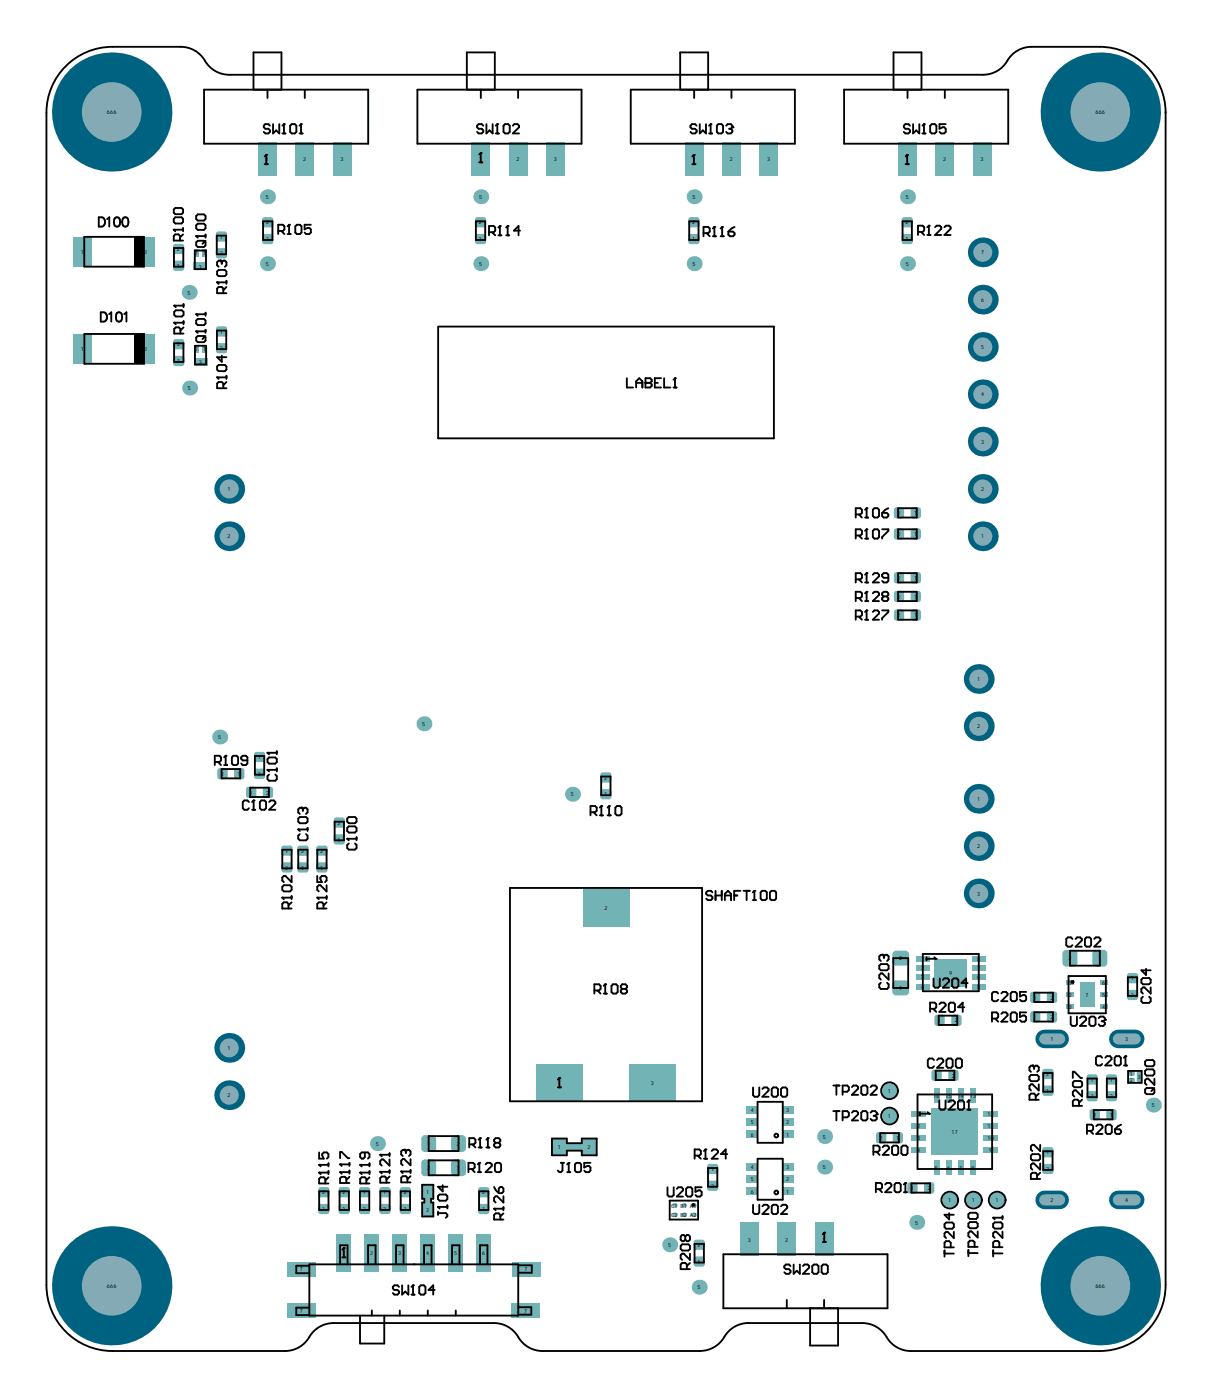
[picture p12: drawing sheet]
<svg xmlns="http://www.w3.org/2000/svg" width="108mm" height="125mm" viewBox="0 0 108 125" stroke-linecap="round" stroke-linejoin="round" font-family="sans-serif">
<defs><g id="words">
<g font-size=".5">
<text x="9.5" y="10.2">666</text>
<text x="97.6" y="10.2">666</text>
<text x="23.7" y="17.7">5</text>
<text x="23.7" y="14.3">1</text>
<text x="27" y="14.3">2</text>
<text x="30.3" y="14.3">3</text>
<text x="42.7" y="14.3">1</text>
<text x="42.7" y="17.7">5</text>
<text x="46" y="14.3">2</text>
<text x="49.4" y="14.3">3</text>
<text x="61.7" y="14.3">1</text>
<text x="61.7" y="17.7">5</text>
<text x="65.1" y="14.3">2</text>
<text x="68.4" y="14.3">3</text>
<text x="80.7" y="14.3">1</text>
<text x="80.7" y="17.7">5</text>
<text x="84.1" y="14.3">2</text>
<text x="87.4" y="14.3">3</text>
<text x="7.2" y="22.7">1</text>
<text x="12.8" y="22.7">2</text>
<text x="15.8" y="22.4">2</text>
<text x="15.8" y="23.9">1</text>
<text x="17.3" y="22.8">2</text>
<text x="17.7" y="24">3</text>
<text x="18.1" y="22.8">1</text>
<text x="19.6" y="22.8">2</text>
<text x="19.6" y="21.3">1</text>
<text x="23.7" y="23.7">5</text>
<text x="23.7" y="20">2</text>
<text x="23.7" y="21.5">1</text>
<text x="42.7" y="20">2</text>
<text x="42.7" y="21.5">1</text>
<text x="42.7" y="23.7">5</text>
<text x="61.7" y="20">2</text>
<text x="61.7" y="21.5">1</text>
<text x="61.7" y="23.7">5</text>
<text x="80.7" y="20">2</text>
<text x="80.7" y="21.5">1</text>
<text x="80.7" y="23.7">5</text>
<text x="87.5" y="22.7">7</text>
<text x="16.7" y="26.3">5</text>
<text x="19.6" y="29.8">1</text>
<text x="87.5" y="26.9">6</text>
<text x="7.2" y="31.3">1</text>
<text x="12.9" y="31.3">2</text>
<text x="15.8" y="30.9">2</text>
<text x="15.8" y="32.4">1</text>
<text x="16.8" y="34.8">5</text>
<text x="17.4" y="31.3">2</text>
<text x="17.7" y="32.5">3</text>
<text x="18.1" y="31.3">1</text>
<text x="19.6" y="31.3">2</text>
<text x="87.5" y="31.1">5</text>
<text x="87.5" y="35.4">4</text>
<text x="87.5" y="39.6">3</text>
<text x="20.3" y="43.8">1</text>
<text x="80" y="47.8">2</text>
<text x="80" y="45.9">2</text>
<text x="81.5" y="47.8">1</text>
<text x="81.5" y="45.9">1</text>
<text x="87.5" y="43.8">2</text>
<text x="20.3" y="48">2</text>
<text x="80" y="51.7">2</text>
<text x="80" y="53.4">2</text>
<text x="81.5" y="51.7">1</text>
<text x="81.5" y="53.4">1</text>
<text x="87.5" y="48">1</text>
<text x="80" y="55.1">2</text>
<text x="81.5" y="55.1">1</text>
<text x="19.4" y="65.9">5</text>
<text x="37.6" y="64.8">5</text>
<text x="87.1" y="65">2</text>
<text x="87.1" y="60.8">1</text>
<text x="19.7" y="69.2">2</text>
<text x="21.2" y="69.2">1</text>
<text x="22.2" y="70.9">1</text>
<text x="23" y="69.2">2</text>
<text x="23" y="67.7">1</text>
<text x="23.7" y="70.9">2</text>
<text x="50.9" y="71">5</text>
<text x="53.9" y="71">1</text>
<text x="53.9" y="69.5">2</text>
<text x="87.1" y="71.4">1</text>
<text x="25.4" y="77.6">2</text>
<text x="25.4" y="76.1">1</text>
<text x="26.9" y="77.6">1</text>
<text x="26.9" y="76.1">2</text>
<text x="28.5" y="77.6">1</text>
<text x="28.5" y="76.1">2</text>
<text x="30.1" y="75.1">1</text>
<text x="30.1" y="73.6">2</text>
<text x="87.1" y="75.7">2</text>
<text x="53.9" y="81.1">2</text>
<text x="87.1" y="79.9">3</text>
<text x="80.1" y="85.7">2</text>
<text x="80.1" y="88.3">1</text>
<text x="82.1" y="88.2">4</text>
<text x="82.1" y="87.4">3</text>
<text x="82.1" y="86.5">2</text>
<text x="82.1" y="85.7">1</text>
<text x="84.6" y="87">9</text>
<text x="87.1" y="85.7">8</text>
<text x="87.1" y="86.5">7</text>
<text x="87.1" y="87.4">6</text>
<text x="87.1" y="88.2">5</text>
<text x="92.1" y="89.2">1</text>
<text x="93.6" y="89.2">2</text>
<text x="95.2" y="85.7">2</text>
<text x="95.3" y="88.9">2</text>
<text x="95.3" y="87.8">1</text>
<text x="96.8" y="88.9">7</text>
<text x="97.9" y="85.7">1</text>
<text x="98.3" y="88.9">5</text>
<text x="98.3" y="87.8">6</text>
<text x="100.8" y="88.9">2</text>
<text x="100.8" y="87.5">1</text>
<text x="20.3" y="93.7">1</text>
<text x="83.6" y="91.2">1</text>
<text x="85.1" y="91.2">2</text>
<text x="92.1" y="90.9">1</text>
<text x="93.3" y="96">2</text>
<text x="93.6" y="90.9">2</text>
<text x="93.6" y="92.9">1</text>
<text x="95.3" y="90">3</text>
<text x="98.3" y="90">4</text>
<text x="100.3" y="92.9">3</text>
<text x="100.7" y="96">1</text>
<text x="20.3" y="97.9">2</text>
<text x="49.7" y="96.8">1</text>
<text x="58" y="96.8">3</text>
<text x="66.9" y="101.4">6</text>
<text x="66.9" y="99.2">4</text>
<text x="66.9" y="100.3">5</text>
<text x="70.1" y="101.4">1</text>
<text x="70.1" y="100.3">2</text>
<text x="70.1" y="99.2">3</text>
<text x="73.4" y="101.6">5</text>
<text x="78.4" y="101.7">2</text>
<text x="79.1" y="97.5">1</text>
<text x="79.1" y="99.7">1</text>
<text x="79.9" y="101.7">1</text>
<text x="81.8" y="99.5">1</text>
<text x="81.8" y="100.6">2</text>
<text x="81.8" y="101.7">3</text>
<text x="83.2" y="97.9">16</text>
<text x="83.3" y="96.1">1</text>
<text x="84.3" y="97.9">15</text>
<text x="84.8" y="101.1">17</text>
<text x="84.8" y="96.1">2</text>
<text x="85.4" y="97.9">14</text>
<text x="86.4" y="97.9">13</text>
<text x="88" y="101.7">10</text>
<text x="88" y="100.6">11</text>
<text x="88" y="99.5">12</text>
<text x="93.3" y="97.5">1</text>
<text x="97.2" y="98">2</text>
<text x="97.2" y="96.5">1</text>
<text x="97.4" y="99.6">2</text>
<text x="98.9" y="96.5">1</text>
<text x="98.9" y="98">2</text>
<text x="98.9" y="99.6">1</text>
<text x="100.7" y="96.5">2</text>
<text x="101.4" y="96.3">3</text>
<text x="102.7" y="98.8">5</text>
<text x="28.7" y="106.5">2</text>
<text x="30.5" y="106.5">2</text>
<text x="32.4" y="106.5">1</text>
<text x="33.5" y="102.2">5</text>
<text x="34.2" y="106.5">1</text>
<text x="36" y="106.5">2</text>
<text x="38" y="106.5">1</text>
<text x="38.1" y="104.4">2</text>
<text x="38.1" y="102.2">1</text>
<text x="40.7" y="104.4">1</text>
<text x="40.7" y="102.2">2</text>
<text x="43" y="106.5">2</text>
<text x="49.7" y="102.5">1</text>
<text x="52.4" y="102.5">2</text>
<text x="59.8" y="107.7">C1 B1 A1</text>
<text x="63.4" y="106">2</text>
<text x="63.4" y="104.5">1</text>
<text x="66.9" y="106.5">6</text>
<text x="66.9" y="104.3">4</text>
<text x="66.9" y="105.4">5</text>
<text x="70.1" y="106.5">1</text>
<text x="70.1" y="105.4">2</text>
<text x="70.1" y="104.3">3</text>
<text x="73.4" y="104.3">5</text>
<text x="81.2" y="106.2">1</text>
<text x="81.8" y="102.8">4</text>
<text x="82.7" y="106.2">2</text>
<text x="83.3" y="104.3">5</text>
<text x="84.4" y="104.3">6</text>
<text x="84.5" y="107.2">1</text>
<text x="85.5" y="104.3">7</text>
<text x="86.6" y="104.3">8</text>
<text x="86.6" y="107.2">1</text>
<text x="88.2" y="102.8">9</text>
<text x="88.7" y="107.2">1</text>
<text x="93.3" y="103">1</text>
<text x="93.3" y="104.5">2</text>
<text x="93.6" y="107.2">2</text>
<text x="100.3" y="107.2">4</text>
<text x="26.7" y="113.4">7</text>
<text x="28.7" y="108">1</text>
<text x="30.5" y="111.9">1</text>
<text x="30.5" y="108">1</text>
<text x="32.4" y="108">2</text>
<text x="33" y="111.9">2</text>
<text x="34.2" y="108">2</text>
<text x="35.5" y="111.9">3</text>
<text x="36" y="108">1</text>
<text x="38" y="108.1">2</text>
<text x="38" y="111.9">4</text>
<text x="40.5" y="111.9">5</text>
<text x="43" y="108">1</text>
<text x="43" y="111.9">6</text>
<text x="46.8" y="113.4">7</text>
<text x="59.6" y="111.2">5</text>
<text x="59.8" y="108.6">C2 B2 A2</text>
<text x="62.2" y="112.7">1</text>
<text x="62.2" y="111.2">2</text>
<text x="66.7" y="110.7">3</text>
<text x="70" y="110.7">2</text>
<text x="73.3" y="110.7">1</text>
<text x="81.6" y="109.2">5</text>
<text x="9.5" y="114.9">666</text>
<text x="26.7" y="117.1">7</text>
<text x="46.7" y="117.1">7</text>
<text x="62.2" y="115">5</text>
<text x="97.6" y="114.9">666</text>
</g>
</g></defs>
<path d="M103.9 10.1a5.9 5.9 0 0 0-5.9-5.9h-6.1a2.49 2.49 0 0 0-2.1 1.2 2.49 2.49 0 0 1-2.2 1.3h-67.2a2.49 2.49 0 0 1-2.1-1.3 2.49 2.49 0 0 0-2.2-1.2h-6.1a5.9 5.9 0 0 0-5.9 5.9v104.5a5.9 5.9 0 0 0 5.9 5.9h15.4a2.49 2.49 0 0 0 2.2-1.2 2.49 2.49 0 0 1 2.1-1.3h14.3a2.49 2.49 0 0 1 2.2 1.3 2.49 2.49 0 0 0 2.2 1.2h14a2.53 2.53 0 0 0 2.2-1.2 2.49 2.49 0 0 1 2.1-1.3h10.2M103.9 10v104.6a5.9 5.9 0 0 1-5.9 5.9h-16.8a2.5 2.5 0 0 1-2.2-1.2 2.49 2.49 0 0 0-2.1-1.3" fill="none" stroke="#000" stroke-width=".17"/>
<path d="M50.5 102.3h1.4" fill="none" stroke="#72b4b6" stroke-width=".66"/>
<path d="M38.1 106.8v.6" fill="none" stroke="#72b4b6" stroke-width=".42"/>
<path d="M93.1 107h1.4M99.7 107h1.5" fill="none" stroke="#006281" stroke-width="1.7"/>
<path d="M93.1 107h1.4M99.7 107h1.5" fill="none" stroke="#84abb5" stroke-width="1"/>
<circle cx="87.6" cy="31" r="1.33" fill="#006281"/>
<circle cx="87.6" cy="31" r=".85" fill="#84abb5"/>
<circle cx="87.6" cy="35.2" r="1.33" fill="#006281"/>
<circle cx="87.6" cy="35.2" r=".85" fill="#84abb5"/>
<circle cx="87.6" cy="43.6" r="1.33" fill="#006281"/>
<circle cx="87.6" cy="43.6" r=".85" fill="#84abb5"/>
<circle cx="87.6" cy="26.7" r="1.33" fill="#006281"/>
<circle cx="87.6" cy="26.7" r=".85" fill="#84abb5"/>
<circle cx="87.6" cy="22.5" r="1.33" fill="#006281"/>
<circle cx="87.6" cy="22.5" r=".85" fill="#84abb5"/>
<circle cx="87.6" cy="39.4" r="1.33" fill="#006281"/>
<circle cx="87.6" cy="39.4" r=".85" fill="#84abb5"/>
<circle cx="87.6" cy="47.8" r="1.33" fill="#006281"/>
<circle cx="87.6" cy="47.8" r=".85" fill="#84abb5"/>
<circle cx="20.4" cy="47.8" r="1.33" fill="#006281"/>
<circle cx="20.4" cy="47.8" r=".85" fill="#84abb5"/>
<circle cx="20.4" cy="43.6" r="1.33" fill="#006281"/>
<circle cx="20.4" cy="43.6" r=".85" fill="#84abb5"/>
<path d="M93.1 92.7h1.4M99.7 92.7h1.5" fill="none" stroke="#006281" stroke-width="1.7"/>
<path d="M93.1 92.7h1.4M99.7 92.7h1.5" fill="none" stroke="#84abb5" stroke-width="1"/>
<circle cx="20.4" cy="93.5" r="1.33" fill="#006281"/>
<circle cx="20.4" cy="93.5" r=".85" fill="#84abb5"/>
<circle cx="20.4" cy="97.7" r="1.33" fill="#006281"/>
<circle cx="20.4" cy="97.7" r=".85" fill="#84abb5"/>
<circle cx="98.1" cy="10" r="5.3" fill="#006281"/>
<circle cx="98.1" cy="10" r="2.66" fill="#84abb5"/>
<circle cx="87.2" cy="64.8" r="1.33" fill="#006281"/>
<circle cx="87.2" cy="64.8" r=".85" fill="#84abb5"/>
<circle cx="10" cy="114.7" r="5.3" fill="#006281"/>
<circle cx="10" cy="114.7" r="2.66" fill="#84abb5"/>
<circle cx="98.1" cy="114.7" r="5.3" fill="#006281"/>
<circle cx="98.1" cy="114.7" r="2.66" fill="#84abb5"/>
<circle cx="10" cy="10" r="5.3" fill="#006281"/>
<circle cx="10" cy="10" r="2.66" fill="#84abb5"/>
<circle cx="87.2" cy="75.5" r="1.33" fill="#006281"/>
<circle cx="87.2" cy="75.5" r=".85" fill="#84abb5"/>
<circle cx="87.2" cy="71.3" r="1.33" fill="#006281"/>
<circle cx="87.2" cy="71.3" r=".85" fill="#84abb5"/>
<circle cx="87.2" cy="79.7" r="1.33" fill="#006281"/>
<circle cx="87.2" cy="79.7" r=".85" fill="#84abb5"/>
<circle cx="87.2" cy="60.6" r="1.33" fill="#006281"/>
<circle cx="87.2" cy="60.6" r=".85" fill="#84abb5"/>
<g fill="#72b4b6">
<path d="M42.7 107.5l.1-.1v.2h-.2z"/>
<path d="M42.6 108.1h.2v.2l-.1-.1z"/>
<path d="M43.4 108.1h.2v.1l-.2 .1z"/>
<path d="M43.4 107.4l.2 .1v.1h-.2z"/>
<path d="M42.7 106l.1-.1v.2h-.2z"/>
<path d="M42.6 106.6h.2v.2l-.1-.1z"/>
<path d="M43.4 106.6h.2v.1l-.2 .1z"/>
<path d="M43.4 105.9l.2 .1v.1h-.2z"/>
<path d="M81.2 51.8h.2v.2h-.2z"/>
<path d="M81.9 51.8h.2l-.1 .2h-.1z"/>
<path d="M81.9 51l.1 .1 .1 .2h-.2z"/>
<path d="M81.2 51.1l.2-.1v.3h-.2z"/>
<path d="M79.7 51.8h.2v.2h-.2z"/>
<path d="M80.4 51.8h.2l-.1 .2h-.1z"/>
<path d="M80.4 51l.1 .1 .1 .2h-.2z"/>
<path d="M79.7 51.1l.2-.1v.3h-.2z"/>
<path d="M81.2 53.5h.2v.2l-.2-.1z"/>
<path d="M81.9 53.5h.2l-.1 .1-.1 .1z"/>
<path d="M81.9 52.7l.1 .1 .1 .1h-.2z"/>
<path d="M81.2 52.8l.2-.1v.2h-.2z"/>
<path d="M79.7 53.5h.2v.2l-.2-.1z"/>
<path d="M80.4 53.5h.2l-.1 .1-.1 .1z"/>
<path d="M80.4 52.7l.1 .1 .1 .1h-.2z"/>
<path d="M79.7 52.8l.2-.1v.2h-.2z"/>
<path d="M81.2 55.1h.2v.3l-.2-.1z"/>
<path d="M81.9 55.1h.2l-.1 .2-.1 .1z"/>
<path d="M81.9 54.4h.1l.1 .2h-.2z"/>
<path d="M81.2 54.4h.2v.2h-.2z"/>
<path d="M79.7 55.1h.2v.3l-.2-.1z"/>
<path d="M80.4 55.1h.2l-.1 .2-.1 .1z"/>
<path d="M80.4 54.4h.1l.1 .2h-.2z"/>
<path d="M79.7 54.4h.2v.2h-.2z"/>
<path d="M53.6 70.5l.1-.1v.2h-.2z"/>
<path d="M53.5 71.1h.2v.2l-.1-.1z"/>
<path d="M54.3 71.1h.2l-.1 .1-.1 .1z"/>
<path d="M54.3 70.4l.1 .1 .1 .1h-.2z"/>
<path d="M53.6 69l.1-.1v.2h-.2z"/>
<path d="M53.5 69.6h.2v.2l-.1-.1z"/>
<path d="M54.3 69.6h.2l-.1 .1-.1 .1z"/>
<path d="M54.3 68.9l.1 .1 .1 .1h-.2z"/>
<path d="M26.6 77l.1-.1v.2h-.2z"/>
<path d="M26.5 77.6h.2v.2h-.1z"/>
<path d="M27.3 77.6h.2l-.1 .2h-.1z"/>
<path d="M27.3 76.9l.1 .1 .1 .1h-.2z"/>
<path d="M26.6 75.5l.1-.1v.3h-.2z"/>
<path d="M26.5 76.1h.2v.2h-.1z"/>
<path d="M27.3 76.1h.2l-.1 .2h-.1z"/>
<path d="M27.3 75.4l.1 .1 .1 .2h-.2z"/>
<path d="M25.8 77.6h.3l-.1 .2h-.2z"/>
<path d="M25.8 76.9l.2 .1 .1 .1h-.3z"/>
<path d="M25.1 77l.2-.1v.2h-.2z"/>
<path d="M25.1 77.6h.2v.2h-.2z"/>
<path d="M25.8 76.1h.3l-.1 .2h-.2z"/>
<path d="M25.8 75.4l.2 .1 .1 .2h-.3z"/>
<path d="M25.1 75.5l.2-.1v.3h-.2z"/>
<path d="M25.1 76.1h.2v.2h-.2z"/>
<path d="M63.8 106h.2v.2h-.2z"/>
<path d="M63.8 105.3l.2 .1v.1h-.2z"/>
<path d="M63.1 105.4l.2-.1v.2h-.3z"/>
<path d="M63 106h.3v.2h-.2z"/>
<path d="M63.8 104.5h.2v.2h-.2z"/>
<path d="M63.8 103.8l.2 .1v.1h-.2z"/>
<path d="M63.1 103.9l.2-.1v.2h-.3z"/>
<path d="M63 104.5h.3v.2h-.2z"/>
<path d="M28.3 77l.1-.1v.2h-.2z"/>
<path d="M28.2 77.6h.2v.2h-.1z"/>
<path d="M29 77.6h.2l-.1 .2h-.1z"/>
<path d="M29 76.9l.1 .1 .1 .1h-.2z"/>
<path d="M28.3 75.5l.1-.1v.3h-.2z"/>
<path d="M28.2 76.1h.2v.2h-.1z"/>
<path d="M29 76.1h.2l-.1 .2h-.1z"/>
<path d="M29 75.4l.1 .1 .1 .2h-.2z"/>
<path d="M61.9 112.1h.2v.2h-.3z"/>
<path d="M61.8 112.8h.3v.2l-.2-.1z"/>
<path d="M62.6 112.8h.2v.1l-.2 .1z"/>
<path d="M62.6 112.1h.2v.2h-.2z"/>
<path d="M61.9 110.6h.2v.2h-.3z"/>
<path d="M61.8 111.3h.3v.2l-.2-.1z"/>
<path d="M62.6 111.3h.2v.1l-.2 .1z"/>
<path d="M62.6 110.6h.2v.2h-.2z"/>
<path d="M42.4 19.4h.2v.2h-.3z"/>
<path d="M42.3 20.1h.3v.2l-.2-.1z"/>
<path d="M43.1 20.1h.2v.1l-.2 .1z"/>
<path d="M43.1 19.4h.2v.2h-.2z"/>
<path d="M42.4 20.9h.2v.2h-.3z"/>
<path d="M42.3 21.6h.3v.2l-.2-.1z"/>
<path d="M43.1 21.6h.2v.1l-.2 .1z"/>
<path d="M43.1 20.9h.2v.2h-.2z"/>
<path d="M80.4 19.4h.2v.2h-.2z"/>
<path d="M80.4 20.1h.2v.2l-.2-.1z"/>
<path d="M81.1 20.1h.3l-.1 .1-.2 .1z"/>
<path d="M81.1 19.4h.2l.1 .2h-.3z"/>
<path d="M80.4 20.9h.2v.2h-.2z"/>
<path d="M80.4 21.6h.2v.2l-.2-.1z"/>
<path d="M81.1 21.6h.3l-.1 .1-.2 .1z"/>
<path d="M81.1 20.9h.2l.1 .2h-.3z"/>
<path d="M23.4 19.4h.2v.2h-.2z"/>
<path d="M23.4 20.1h.2v.2l-.2-.1z"/>
<path d="M24.1 20.1h.3l-.1 .1-.2 .1z"/>
<path d="M24.1 19.4h.2l.1 .2h-.3z"/>
<path d="M23.4 20.9h.2v.2h-.2z"/>
<path d="M23.4 21.6h.2v.2l-.2-.1z"/>
<path d="M24.1 21.6h.3l-.1 .1-.2 .1z"/>
<path d="M24.1 20.9h.2l.1 .2h-.3z"/>
<path d="M61.4 19.4h.2v.2h-.2z"/>
<path d="M61.4 20.1h.2v.2l-.2-.1z"/>
<path d="M62.1 20.1h.2v.1l-.2 .1z"/>
<path d="M62.1 19.4h.2v.2h-.2z"/>
<path d="M61.4 20.9h.2v.2h-.2z"/>
<path d="M61.4 21.6h.2v.2l-.2-.1z"/>
<path d="M62.1 21.6h.2v.1l-.2 .1z"/>
<path d="M62.1 20.9h.2v.2h-.2z"/>
<path d="M20 31.3h.3l-.1 .2h-.2z"/>
<path d="M20 30.6l.2 .1v.1h-.2z"/>
<path d="M19.3 30.7l.2-.1v.2h-.2z"/>
<path d="M19.3 31.3h.2v.2h-.2z"/>
<path d="M20 29.8h.3l-.1 .2h-.2z"/>
<path d="M20 29.1l.2 .1v.1h-.2z"/>
<path d="M19.3 29.2l.2-.1v.2h-.2z"/>
<path d="M19.3 29.8h.2v.2h-.2z"/>
<path d="M20 22.8h.2v.2l-.2 .1z"/>
<path d="M20 22.1l.2 .1v.2h-.2z"/>
<path d="M19.3 22.2l.2-.1v.3h-.3z"/>
<path d="M19.2 22.8h.3v.3l-.2-.1z"/>
<path d="M20 21.3h.2v.2l-.2 .1z"/>
<path d="M20 20.6l.2 .1v.2h-.2z"/>
<path d="M19.3 20.7l.2-.1v.3h-.3z"/>
<path d="M19.2 21.3h.3v.3l-.2-.1z"/>
<path d="M15.5 21.8h.2v.2h-.3z"/>
<path d="M15.4 22.4h.3v.3l-.2-.1z"/>
<path d="M16.2 22.4h.2v.2l-.2 .1z"/>
<path d="M16.2 21.8h.2v.2h-.2z"/>
<path d="M15.5 23.3l.2-.1v.3h-.3z"/>
<path d="M15.4 23.9h.3v.3l-.2-.1z"/>
<path d="M16.2 23.9h.2v.2l-.2 .1z"/>
<path d="M16.2 23.2l.2 .1v.2h-.2z"/>
<path d="M15.5 30.3l.2-.1v.3h-.3z"/>
<path d="M15.4 30.9h.3v.3l-.2-.1z"/>
<path d="M16.2 30.9h.2v.2l-.2 .1z"/>
<path d="M16.2 30.2l.2 .1v.2h-.2z"/>
<path d="M15.5 31.8l.2-.1v.3h-.3z"/>
<path d="M15.4 32.4h.3v.3l-.2-.1z"/>
<path d="M16.2 32.4h.2v.2l-.2 .1z"/>
<path d="M16.2 31.7l.2 .1v.2h-.2z"/>
<path d="M23.4 69.2h.2v.2l-.2 .1z"/>
<path d="M23.4 68.6h.2v.2h-.2z"/>
<path d="M22.7 68.6h.2v.2h-.3z"/>
<path d="M22.6 69.2h.3v.3l-.2-.1z"/>
<path d="M23.4 67.8h.2v.1l-.2 .1z"/>
<path d="M23.4 67.1h.2v.2h-.2z"/>
<path d="M22.7 67.1h.2v.2h-.3z"/>
<path d="M22.6 67.8h.3v.2l-.2-.1z"/>
<path d="M29.8 74.5l.2-.1v.2h-.3z"/>
<path d="M29.7 75.1h.3v.2h-.2z"/>
<path d="M30.5 75.1h.2v.2h-.2z"/>
<path d="M30.5 74.4l.2 .1v.1h-.2z"/>
<path d="M29.8 73l.2-.1v.3h-.3z"/>
<path d="M29.7 73.6h.3v.2h-.2z"/>
<path d="M30.5 73.6h.2v.2h-.2z"/>
<path d="M30.5 72.9l.2 .1v.2h-.2z"/>
<path d="M24.1 70.2h.2v.2h-.2z"/>
<path d="M23.5 70.2h.2v.2h-.3z"/>
<path d="M23.4 70.9h.3v.3l-.2-.1z"/>
<path d="M24.1 70.9h.2v.2l-.2 .1z"/>
<path d="M22.6 70.2h.2v.2h-.2z"/>
<path d="M22 70.2h.2v.2h-.3z"/>
<path d="M21.9 70.9h.3v.3l-.2-.1z"/>
<path d="M22.6 70.9h.2v.2l-.2 .1z"/>
<path d="M20.9 69.3h.2v.2l-.2-.1z"/>
<path d="M21.6 69.3h.2l-.1 .1-.1 .1z"/>
<path d="M21.6 68.5l.1 .1 .1 .1h-.2z"/>
<path d="M20.9 68.6l.2-.1v.2h-.2z"/>
<path d="M19.4 69.3h.2v.2l-.2-.1z"/>
<path d="M20.1 69.3h.2l-.1 .1-.1 .1z"/>
<path d="M20.1 68.5l.1 .1 .1 .1h-.2z"/>
<path d="M19.4 68.6l.2-.1v.2h-.2z"/>
<path d="M41.2 104.6h.3v.2l-.3 .1z"/>
<path d="M41.2 103.4a.33 .33 0 0 1 .3 .4h-.3z"/>
<path d="M40.3 103.6l.2-.2v.4h-.3z"/>
<path d="M40.2 104.6h.3v.3a.33 .33 0 0 1-.3-.3z"/>
<path d="M38.5 104.6h.4a.33 .33 0 0 1-.4 .3z"/>
<path d="M38.5 103.4a.33 .33 0 0 1 .4 .4h-.4z"/>
<path d="M37.6 103.6l.3-.2v.4h-.4z"/>
<path d="M37.5 104.6h.4v.3a.33 .33 0 0 1-.4-.3z"/>
<path d="M37.6 101.4l.3-.1v.3h-.4z"/>
<path d="M37.5 102.4h.4v.4a.33 .33 0 0 1-.4-.4z"/>
<path d="M38.5 102.4h.4a.33 .33 0 0 1-.4 .4z"/>
<path d="M38.5 101.3a.33 .33 0 0 1 .4 .3h-.4z"/>
<path d="M40.3 101.4l.2-.1v.3h-.3z"/>
<path d="M40.2 102.4h.3v.4a.33 .33 0 0 1-.3-.4z"/>
<path d="M41.2 102.4h.3v.2l-.3 .2z"/>
<path d="M41.2 101.3a.33 .33 0 0 1 .3 .3h-.3z"/>
<path d="M93.7 103h.2l-.1 .2h-.1z"/>
<path d="M93.7 102.3l.1 .1 .1 .2h-.2z"/>
<path d="M93 102.4l.1-.1v.3h-.2z"/>
<path d="M92.9 103h.2v.2h-.1z"/>
<path d="M93.7 104.5h.2l-.1 .2h-.1z"/>
<path d="M93.7 103.8l.1 .1 .1 .1h-.2z"/>
<path d="M93 103.9l.1-.1v.2h-.2z"/>
<path d="M92.9 104.5h.2v.2h-.1z"/>
<path d="M81.2 47.9h.2v.2h-.2z"/>
<path d="M81.9 47.9h.2l-.1 .2h-.1z"/>
<path d="M81.9 47.1l.1 .1 .1 .2h-.2z"/>
<path d="M81.2 47.2l.2-.1v.3h-.2z"/>
<path d="M79.7 47.9h.2v.2h-.2z"/>
<path d="M80.4 47.9h.2l-.1 .2h-.1z"/>
<path d="M80.4 47.1l.1 .1 .1 .2h-.2z"/>
<path d="M79.7 47.2l.2-.1v.3h-.2z"/>
<path d="M81.2 46h.2v.2h-.2z"/>
<path d="M81.9 46h.2l-.1 .2h-.1z"/>
<path d="M81.9 45.3h.1l.1 .2h-.2z"/>
<path d="M81.2 45.3h.2v.2h-.2z"/>
<path d="M79.7 46h.2v.2h-.2z"/>
<path d="M80.4 46h.2l-.1 .2h-.1z"/>
<path d="M80.4 45.3h.1l.1 .2h-.2z"/>
<path d="M79.7 45.3h.2v.2h-.2z"/>
<path d="M28.4 107.5l.2-.1v.2h-.2z"/>
<path d="M28.4 108.1h.2v.2l-.2-.1z"/>
<path d="M29.1 108.1h.3l-.1 .1-.2 .1z"/>
<path d="M29.1 107.4l.2 .1 .1 .1h-.3z"/>
<path d="M28.4 106l.2-.1v.2h-.2z"/>
<path d="M28.4 106.6h.2v.2l-.2-.1z"/>
<path d="M29.1 106.6h.3l-.1 .1-.2 .1z"/>
<path d="M29.1 105.9l.2 .1 .1 .1h-.3z"/>
<path d="M34.6 106.6h.2l-.1 .1-.1 .1z"/>
<path d="M34.6 105.9l.1 .1 .1 .1h-.2z"/>
<path d="M33.9 106l.1-.1v.2h-.2z"/>
<path d="M33.8 106.6h.2v.2l-.1-.1z"/>
<path d="M34.6 108.1h.2l-.1 .1-.1 .1z"/>
<path d="M34.6 107.4l.1 .1 .1 .1h-.2z"/>
<path d="M33.9 107.5l.1-.1v.2h-.2z"/>
<path d="M33.8 108.1h.2v.2l-.1-.1z"/>
<path d="M35.7 107.5l.2-.1v.2h-.3z"/>
<path d="M35.6 108.1h.3v.2l-.2-.1z"/>
<path d="M36.4 108.1h.2v.1l-.2 .1z"/>
<path d="M36.4 107.4l.2 .1v.1h-.2z"/>
<path d="M35.7 106l.2-.1v.2h-.3z"/>
<path d="M35.6 106.6h.3v.2l-.2-.1z"/>
<path d="M36.4 106.6h.2v.1l-.2 .1z"/>
<path d="M36.4 105.9l.2 .1v.1h-.2z"/>
<path d="M30.3 107.5l.1-.1v.2h-.2z"/>
<path d="M30.2 108.1h.2v.2l-.1-.1z"/>
<path d="M31 108.1h.2l-.1 .1-.1 .1z"/>
<path d="M31 107.4l.1 .1 .1 .1h-.2z"/>
<path d="M30.3 106l.1-.1v.2h-.2z"/>
<path d="M30.2 106.6h.2v.2l-.1-.1z"/>
<path d="M31 106.6h.2l-.1 .1-.1 .1z"/>
<path d="M31 105.9l.1 .1 .1 .1h-.2z"/>
<path d="M32.8 106.6h.2l-.1 .1-.1 .1z"/>
<path d="M32.8 105.9l.1 .1 .1 .1h-.2z"/>
<path d="M32.1 106l.1-.1v.2h-.2z"/>
<path d="M32 106.6h.2v.2l-.1-.1z"/>
<path d="M32.8 108.1h.2l-.1 .1-.1 .1z"/>
<path d="M32.8 107.4l.1 .1 .1 .1h-.2z"/>
<path d="M32.1 107.5l.1-.1v.2h-.2z"/>
<path d="M32 108.1h.2v.2l-.1-.1z"/>
<path d="M101.6 95.6l.1 .1h-.1z"/>
<path d="M101.4 95.6h.1v.1h-.2z"/>
<path d="M101.3 96.4h.2v.2z"/>
<path d="M101.6 96.4h.1l-.1 .2z"/>
<path d="M101 96.1l.2 .2h-.2z"/>
<path d="M100.6 96.2l.1-.1v.2h-.1z"/>
<path d="M100.6 96.4h.1v.2z"/>
<path d="M101 96.4h.2l-.2 .2z"/>
<path d="M101 95.6l.2 .1h-.2z"/>
<path d="M100.6 95.6h.1v.1h-.1z"/>
<path d="M100.6 95.8h.1v.2z"/>
<path d="M101 95.8h.2l-.2 .2z"/>
<path d="M101.2 89h.2v.1l-.2 .1z"/>
<path d="M101.2 88.3l.2 .1v.1h-.2z"/>
<path d="M100.5 88.4l.2-.1v.2h-.2z"/>
<path d="M100.5 89h.2v.2l-.2-.1z"/>
<path d="M101.2 87.5h.2v.1l-.2 .1z"/>
<path d="M101.2 86.8l.2 .1v.1h-.2z"/>
<path d="M100.5 86.9l.2-.1v.2h-.2z"/>
<path d="M100.5 87.5h.2v.2l-.2-.1z"/>
<path d="M92.5 88.5h.2v.2h-.2z"/>
<path d="M91.9 88.5h.1v.2h-.2z"/>
<path d="M91.8 89.2h.2v.3l-.1-.1z"/>
<path d="M92.5 89.2h.2v.2l-.2 .1z"/>
<path d="M94 88.5h.2v.2h-.2z"/>
<path d="M93.4 88.5h.1v.2h-.2z"/>
<path d="M93.3 89.2h.2v.3l-.1-.1z"/>
<path d="M94 89.2h.2v.2l-.2 .1z"/>
<path d="M94 90.2l.2 .1v.1h-.2z"/>
<path d="M93.4 90.3l.1-.1v.2h-.2z"/>
<path d="M93.3 91h.2v.2l-.1-.1z"/>
<path d="M94 91h.2v.1l-.2 .1z"/>
<path d="M92.5 90.2l.2 .1v.1h-.2z"/>
<path d="M91.9 90.3l.1-.1v.2h-.2z"/>
<path d="M91.8 91h.2v.2l-.1-.1z"/>
<path d="M92.5 91h.2v.1l-.2 .1z"/>
<path d="M95.7 85.9h.3a.33 .33 0 0 1-.3 .3z"/>
<path d="M95.7 84.7a.33 .33 0 0 1 .3 .4h-.3z"/>
<path d="M94.8 84.9l.2-.2v.4h-.3z"/>
<path d="M94.7 85.9h.3v.3a.33 .33 0 0 1-.3-.3z"/>
<path d="M98.4 85.9h.3v.2l-.3 .1z"/>
<path d="M98.4 84.7a.33 .33 0 0 1 .3 .4h-.3z"/>
<path d="M97.4 84.9l.3-.2v.4h-.3z"/>
<path d="M97.4 85.9h.3v.3a.33 .33 0 0 1-.3-.3z"/>
<path d="M99.3 96.5h.3l-.1 .2h-.2z"/>
<path d="M99.3 95.8l.2 .1 .1 .2h-.3z"/>
<path d="M98.6 95.9l.2-.1v.3h-.2z"/>
<path d="M98.6 96.5h.2v.2h-.2z"/>
<path d="M99.3 98h.3l-.1 .2h-.2z"/>
<path d="M99.3 97.3l.2 .1 .1 .2h-.3z"/>
<path d="M98.6 97.4l.2-.1v.3h-.2z"/>
<path d="M98.6 98h.2v.2h-.2z"/>
<path d="M97.6 98h.3l-.1 .2h-.2z"/>
<path d="M97.6 97.3l.2 .1 .1 .2h-.3z"/>
<path d="M96.9 97.4l.2-.1v.3h-.2z"/>
<path d="M96.9 98h.2v.2h-.2z"/>
<path d="M97.6 96.5h.3l-.1 .2h-.2z"/>
<path d="M97.6 95.8l.2 .1 .1 .2h-.3z"/>
<path d="M96.9 95.9l.2-.1v.3h-.2z"/>
<path d="M96.9 96.5h.2v.2h-.2z"/>
<path d="M97.1 99.7h.3v.2h-.2z"/>
<path d="M97.8 99.7h.2v.2h-.2z"/>
<path d="M97.8 98.9l.2 .1v.2h-.2z"/>
<path d="M97.2 99l.2-.1v.3h-.3z"/>
<path d="M98.6 99.7h.2v.2h-.1z"/>
<path d="M99.3 99.7h.2v.2h-.2z"/>
<path d="M99.3 98.9l.2 .1v.2h-.2z"/>
<path d="M98.7 99l.1-.1v.3h-.2z"/>
<path d="M93 95.4l.1-.1v.3h-.2z"/>
<path d="M92.9 96h.2v.3l-.1-.1z"/>
<path d="M93.7 96h.2l-.1 .2-.1 .1z"/>
<path d="M93.7 95.3l.1 .1 .1 .2h-.2z"/>
<path d="M93 96.9l.1-.1v.3h-.2z"/>
<path d="M92.9 97.5h.2v.3l-.1-.1z"/>
<path d="M93.7 97.5h.2l-.1 .2-.1 .1z"/>
<path d="M93.7 96.8l.1 .1 .1 .2h-.2z"/>
<path d="M78.1 101.8h.2v.2l-.1-.1z"/>
<path d="M78.8 101.8h.2l-.1 .1-.1 .1z"/>
<path d="M78.8 101l.1 .1 .1 .1h-.2z"/>
<path d="M78.2 101.1l.1-.1v.2h-.2z"/>
<path d="M79.6 101.8h.2v.2l-.1-.1z"/>
<path d="M80.3 101.8h.2l-.1 .1-.1 .1z"/>
<path d="M80.3 101l.1 .1 .1 .1h-.2z"/>
<path d="M79.7 101.1l.1-.1v.2h-.2z"/>
<path d="M79.5 85.8h.4v.3h-.2z"/>
<path d="M80.7 85.8h.3v.2l-.3 .1z"/>
<path d="M80.7 84.8l.3 .2v.1h-.3z"/>
<path d="M79.6 85l.3-.2v.3h-.4z"/>
<path d="M79.5 88.5h.4v.3a.33 .33 0 0 1-.4-.3z"/>
<path d="M80.7 88.5h.3v.1l-.3 .2z"/>
<path d="M80.7 87.5l.3 .1v.2h-.3z"/>
<path d="M79.6 87.6l.3-.1v.3h-.4z"/>
<path d="M81.6 105.5h.1l.1 .2h-.2z"/>
<path d="M80.9 105.5h.2v.2h-.2z"/>
<path d="M80.9 106.2h.2v.3l-.2-.1z"/>
<path d="M81.6 106.2h.2l-.1 .2-.1 .1z"/>
<path d="M83.1 105.5h.1l.1 .2h-.2z"/>
<path d="M82.4 105.5h.2v.2h-.2z"/>
<path d="M82.4 106.2h.2v.3l-.2-.1z"/>
<path d="M83.1 106.2h.2l-.1 .2-.1 .1z"/>
<path d="M83.7 95.4l.2 .1v.2h-.2z"/>
<path d="M83.1 95.5l.2-.1v.3h-.3z"/>
<path d="M83 96.2h.3v.2h-.2z"/>
<path d="M83.7 96.2h.2v.2h-.2z"/>
<path d="M85.2 95.4l.2 .1v.2h-.2z"/>
<path d="M84.6 95.5l.2-.1v.3h-.3z"/>
<path d="M84.5 96.2h.3v.2h-.2z"/>
<path d="M85.2 96.2h.2v.2h-.2z"/>
<path d="M84 90.5l.1 .1 .1 .1h-.2z"/>
<path d="M83.4 90.6l.1-.1v.2h-.2z"/>
<path d="M83.3 91.3h.2v.2l-.1-.1z"/>
<path d="M84 91.3h.2l-.1 .1-.1 .1z"/>
<path d="M85.5 90.5l.1 .1 .1 .1h-.2z"/>
<path d="M84.9 90.6l.1-.1v.2h-.2z"/>
<path d="M84.8 91.3h.2v.2l-.1-.1z"/>
<path d="M85.5 91.3h.2l-.1 .1-.1 .1z"/>
<circle cx="37.8" cy="64.6" r=".66"/>
<circle cx="51" cy="70.8" r=".66"/>
<circle cx="81.7" cy="109" r=".66"/>
<circle cx="59.7" cy="111" r=".66"/>
<circle cx="62.3" cy="114.8" r=".66"/>
<circle cx="61.8" cy="107.5" r=".21"/>
<circle cx="61" cy="107.5" r=".21"/>
<circle cx="60.1" cy="107.5" r=".21"/>
<circle cx="60.1" cy="108.4" r=".21"/>
<circle cx="61" cy="108.4" r=".21"/>
<circle cx="61.8" cy="108.4" r=".21"/>
<circle cx="42.9" cy="17.6" r=".66"/>
<circle cx="42.9" cy="23.5" r=".66"/>
<circle cx="16.9" cy="34.6" r=".66"/>
<circle cx="16.9" cy="26.1" r=".66"/>
<circle cx="19.6" cy="65.7" r=".66"/>
<circle cx="102.8" cy="98.6" r=".66"/>
<circle cx="33.6" cy="102" r=".66"/>
<circle cx="88.9" cy="107.1" r=".66"/>
<circle cx="73.5" cy="104.1" r=".66"/>
<circle cx="73.5" cy="101.4" r=".66"/>
<circle cx="23.8" cy="17.6" r=".66"/>
<circle cx="61.9" cy="17.6" r=".66"/>
<circle cx="80.9" cy="17.6" r=".66"/>
<circle cx="23.8" cy="23.5" r=".66"/>
<circle cx="61.9" cy="23.5" r=".66"/>
<circle cx="80.9" cy="23.5" r=".66"/>
<circle cx="86.8" cy="107.1" r=".66"/>
<circle cx="79.3" cy="97.3" r=".66"/>
<circle cx="79.3" cy="99.6" r=".66"/>
<circle cx="84.7" cy="107.1" r=".66"/>
</g>
<g fill="#72b4b6">
<path d="M42.8 107.4h.6l.2 .2v.5l-.2 .2h-.6l-.2-.2v-.5z" fill-rule="evenodd"/>
<path d="M42.6 106.1l.2-.2h.6l.2 .2v.5l-.2 .2h-.6l-.2-.2z" fill-rule="evenodd"/>
<path d="M81.2 51.3l.2-.3h.5l.2 .3v.5l-.2 .2h-.5l-.2-.2z" fill-rule="evenodd"/>
<path d="M79.7 51.3l.2-.3h.5l.2 .3v.5l-.2 .2h-.5l-.2-.2z" fill-rule="evenodd"/>
<path d="M81.2 52.9l.2-.2h.5l.2 .2v.6l-.2 .2h-.5l-.2-.2z" fill-rule="evenodd"/>
<path d="M79.7 52.9l.2-.2h.5l.2 .2v.6l-.2 .2h-.5l-.2-.2z" fill-rule="evenodd"/>
<path d="M81.4 54.4h.5l.2 .2v.5l-.2 .3h-.5l-.2-.3v-.5z" fill-rule="evenodd"/>
<path d="M79.9 54.4h.5l.2 .2v.5l-.2 .3h-.5l-.2-.3v-.5z" fill-rule="evenodd"/>
<path d="M53.7 70.4h.6l.2 .2v.5l-.2 .2h-.6l-.2-.2v-.5z" fill-rule="evenodd"/>
<path d="M53.5 69.1l.2-.2h.6l.2 .2v.5l-.2 .2h-.6l-.2-.2z" fill-rule="evenodd"/>
<path d="M26.5 77.1l.2-.2h.6l.2 .2v.5l-.2 .2h-.6l-.2-.2z" fill-rule="evenodd"/>
<path d="M26.5 75.7l.2-.3h.6l.2 .3v.4l-.2 .2h-.6l-.2-.2z" fill-rule="evenodd"/>
<path d="M25.1 77.1l.2-.2h.5l.3 .2v.5l-.3 .2h-.5l-.2-.2z" fill-rule="evenodd"/>
<path d="M25.1 75.7l.2-.3h.5l.3 .3v.4l-.3 .2h-.5l-.2-.2z" fill-rule="evenodd"/>
<path d="M63 105.5l.3-.2h.5l.2 .2v.5l-.2 .2h-.5l-.3-.2z" fill-rule="evenodd"/>
<path d="M63.3 103.8h.5l.2 .2v.5l-.2 .2h-.5l-.3-.2v-.5z" fill-rule="evenodd"/>
<path d="M49.2 101.6h1.3v1.5h-1.3z" fill-rule="evenodd"/>
<path d="M51.9 101.6h1.3v1.5h-1.3z" fill-rule="evenodd"/>
<path d="M28.2 77.1l.2-.2h.6l.2 .2v.5l-.2 .2h-.6l-.2-.2z" fill-rule="evenodd"/>
<path d="M28.2 75.7l.2-.3h.6l.2 .3v.4l-.2 .2h-.6l-.2-.2z" fill-rule="evenodd"/>
<path d="M62.1 112.1h.5l.2 .2v.5l-.2 .2h-.5l-.3-.2v-.5z" fill-rule="evenodd"/>
<path d="M61.8 110.8l.3-.2h.5l.2 .2v.5l-.2 .2h-.5l-.3-.2z" fill-rule="evenodd"/>
<path d="M42.3 19.6l.3-.2h.5l.2 .2v.5l-.2 .2h-.5l-.3-.2z" fill-rule="evenodd"/>
<path d="M42.6 20.9h.5l.2 .2v.5l-.2 .2h-.5l-.3-.2v-.5z" fill-rule="evenodd"/>
<path d="M80.4 19.6l.2-.2h.5l.3 .2v.5l-.3 .2h-.5l-.2-.2z" fill-rule="evenodd"/>
<path d="M80.4 21.1l.2-.2h.5l.3 .2v.5l-.3 .2h-.5l-.2-.2z" fill-rule="evenodd"/>
<path d="M23.4 19.6l.2-.2h.5l.3 .2v.5l-.3 .2h-.5l-.2-.2z" fill-rule="evenodd"/>
<path d="M23.6 20.9h.5l.3 .2v.5l-.3 .2h-.5l-.2-.2v-.5z" fill-rule="evenodd"/>
<path d="M61.4 19.6l.2-.2h.5l.2 .2v.5l-.2 .2h-.5l-.2-.2z" fill-rule="evenodd"/>
<path d="M61.6 20.9h.5l.2 .2v.5l-.2 .2h-.5l-.2-.2v-.5z" fill-rule="evenodd"/>
<path d="M80.1 12.7h1.6v2.9h-1.6z" fill-rule="evenodd"/>
<path d="M83.4 12.7h1.7v2.9h-1.7z" fill-rule="evenodd"/>
<path d="M86.7 12.7h1.7v2.9h-1.7z" fill-rule="evenodd"/>
<path d="M42 12.7h1.7v2.9h-1.7z" fill-rule="evenodd"/>
<path d="M45.4 12.7h1.6v2.9h-1.6z" fill-rule="evenodd"/>
<path d="M48.7 12.7h1.6v2.9h-1.6z" fill-rule="evenodd"/>
<path d="M23 12.7h1.7v2.9h-1.7z" fill-rule="evenodd"/>
<path d="M26.3 12.7h1.7v2.9h-1.7z" fill-rule="evenodd"/>
<path d="M29.7 12.7h1.6v2.9h-1.6z" fill-rule="evenodd"/>
<path d="M61 12.7h1.7v2.9h-1.7z" fill-rule="evenodd"/>
<path d="M64.4 12.7h1.6v2.9h-1.6z" fill-rule="evenodd"/>
<path d="M67.7 12.7h1.7v2.9h-1.7z" fill-rule="evenodd"/>
<path d="M72.6 109.1h1.7v2.9h-1.7z" fill-rule="evenodd"/>
<path d="M69.3 109.1h1.7v2.9h-1.7z" fill-rule="evenodd"/>
<path d="M66 109.1h1.6v2.9h-1.6z" fill-rule="evenodd"/>
<path d="M17.3 31.9h1.2v.7h-1.2z" fill-rule="evenodd"/>
<path d="M17.3 30.8h.4v.6h-.4z" fill-rule="evenodd"/>
<path d="M18 30.8h.5v.6h-.5z" fill-rule="evenodd"/>
<path d="M17.3 23.4h1.1v.7h-1.1z" fill-rule="evenodd"/>
<path d="M17.3 22.3h.4v.6h-.4z" fill-rule="evenodd"/>
<path d="M18 22.3h.4v.6h-.4z" fill-rule="evenodd"/>
<path d="M6.5 29.8h1.7v2.7h-1.7z" fill-rule="evenodd"/>
<path d="M12.2 29.8h1.6v2.7h-1.6z" fill-rule="evenodd"/>
<path d="M19.5 30.6h.5l.3 .2v.5l-.3 .2h-.5l-.2-.2v-.5z" fill-rule="evenodd"/>
<path d="M19.3 29.3l.2-.2h.5l.3 .2v.5l-.3 .2h-.5l-.2-.2z" fill-rule="evenodd"/>
<path d="M19.5 22.1h.5l.2 .3v.4l-.2 .3h-.5l-.3-.3v-.4z" fill-rule="evenodd"/>
<path d="M19.2 20.9l.3-.3h.5l.2 .3v.4l-.2 .3h-.5l-.3-.3z" fill-rule="evenodd"/>
<path d="M15.7 21.8h.5l.2 .2v.4l-.2 .3h-.5l-.3-.3v-.4z" fill-rule="evenodd"/>
<path d="M15.4 23.5l.3-.3h.5l.2 .3v.4l-.2 .3h-.5l-.3-.3z" fill-rule="evenodd"/>
<path d="M15.4 30.5l.3-.3h.5l.2 .3v.4l-.2 .3h-.5l-.3-.3z" fill-rule="evenodd"/>
<path d="M15.7 31.7h.5l.2 .3v.4l-.2 .3h-.5l-.3-.3v-.4z" fill-rule="evenodd"/>
<path d="M12.2 21.1h1.6v2.7h-1.6z" fill-rule="evenodd"/>
<path d="M6.5 21.1h1.7v2.7h-1.7z" fill-rule="evenodd"/>
<path d="M51.9 79.3h4.2v3.3h-4.2z" fill-rule="evenodd"/>
<path d="M56.1 94.9h4.2v3.3h-4.2z" fill-rule="evenodd"/>
<path d="M47.8 94.9h4.1v3.3h-4.1z" fill-rule="evenodd"/>
<path d="M22.6 68.8l.3-.2h.5l.2 .2v.4l-.2 .3h-.5l-.3-.3z" fill-rule="evenodd"/>
<path d="M22.6 67.3l.3-.2h.5l.2 .2v.5l-.2 .2h-.5l-.3-.2z" fill-rule="evenodd"/>
<path d="M29.7 74.6l.3-.2h.5l.2 .2v.5l-.2 .2h-.5l-.3-.2z" fill-rule="evenodd"/>
<path d="M29.7 73.2l.3-.3h.5l.2 .3v.4l-.2 .2h-.5l-.3-.2z" fill-rule="evenodd"/>
<path d="M23.7 70.2h.4l.2 .2v.5l-.2 .3h-.4l-.3-.3v-.5z" fill-rule="evenodd"/>
<path d="M21.9 70.4l.3-.2h.4l.2 .2v.5l-.2 .3h-.4l-.3-.3z" fill-rule="evenodd"/>
<path d="M20.9 68.7l.2-.2h.5l.2 .2v.6l-.2 .2h-.5l-.2-.2z" fill-rule="evenodd"/>
<path d="M19.6 68.5h.5l.2 .2v.6l-.2 .2h-.5l-.2-.2v-.6z" fill-rule="evenodd"/>
<path d="M40.2 103.8l.3-.4h.7l.3 .4v.8l-.3 .3h-.7l-.3-.3z" fill-rule="evenodd"/>
<path d="M37.5 103.8l.4-.4h.6l.4 .4v.8l-.4 .3h-.6l-.4-.3z" fill-rule="evenodd"/>
<path d="M37.7 105.8h.8v1.1h-.8z" fill-rule="evenodd"/>
<path d="M37.7 107.3h.8v1.1h-.8z" fill-rule="evenodd"/>
<path d="M37.5 101.6l.4-.3h.6l.4 .3v.8l-.4 .4h-.6l-.4-.4z" fill-rule="evenodd"/>
<path d="M40.2 101.6l.3-.3h.7l.3 .3v.8l-.3 .4h-.7l-.3-.4z" fill-rule="evenodd"/>
<path d="M45.6 112.5h2.6v1.4h-2.6z" fill-rule="evenodd"/>
<path d="M37.5 110.1h1.3v3.3h-1.3z" fill-rule="evenodd"/>
<path d="M35 110.1h1.3v3.3h-1.3z" fill-rule="evenodd"/>
<path d="M32.5 110.1h1.3v3.3h-1.3z" fill-rule="evenodd"/>
<path d="M30 110.1h1.3v3.3h-1.3z" fill-rule="evenodd"/>
<path d="M40 110.1h1.3v3.3h-1.3z" fill-rule="evenodd"/>
<path d="M42.5 110.1h1.3v3.3h-1.3z" fill-rule="evenodd"/>
<path d="M25.6 116.3h2.6v1.3h-2.6z" fill-rule="evenodd"/>
<path d="M25.6 112.5h2.6v1.4h-2.6z" fill-rule="evenodd"/>
<path d="M45.6 116.3h2.5v1.3h-2.5z" fill-rule="evenodd"/>
<path d="M83.3 85.6h2.9v2.4h-2.9z" fill-rule="evenodd"/>
<path d="M86.6 85.3h1.3v.5h-1.3z" fill-rule="evenodd"/>
<path d="M86.6 86.1h1.3v.5h-1.3z" fill-rule="evenodd"/>
<path d="M86.6 86.9h1.3v.5h-1.3z" fill-rule="evenodd"/>
<path d="M86.6 87.8h1.3v.5h-1.3z" fill-rule="evenodd"/>
<path d="M81.6 87.8h1.3v.5h-1.3z" fill-rule="evenodd"/>
<path d="M81.6 86.9h1.3v.5h-1.3z" fill-rule="evenodd"/>
<path d="M81.6 86.1h1.3v.5h-1.3z" fill-rule="evenodd"/>
<path d="M81.6 85.3h1.3v.5h-1.3z" fill-rule="evenodd"/>
<path d="M66.6 105.9h1v.7h-1z" fill-rule="evenodd"/>
<path d="M69.7 105.9h1v.7h-1z" fill-rule="evenodd"/>
<path d="M69.7 104.8h1v.7h-1z" fill-rule="evenodd"/>
<path d="M69.7 103.8h1v.7h-1z" fill-rule="evenodd"/>
<path d="M66.6 103.8h1v.7h-1z" fill-rule="evenodd"/>
<path d="M66.6 104.8h1v.7h-1z" fill-rule="evenodd"/>
<path d="M66.6 100.8h1v.7h-1z" fill-rule="evenodd"/>
<path d="M69.7 100.8h1v.7h-1z" fill-rule="evenodd"/>
<path d="M69.7 99.8h1v.7h-1z" fill-rule="evenodd"/>
<path d="M69.7 98.7h1v.7h-1z" fill-rule="evenodd"/>
<path d="M66.6 98.7h1v.7h-1z" fill-rule="evenodd"/>
<path d="M66.6 99.8h1v.7h-1z" fill-rule="evenodd"/>
<path d="M81.2 99.1h1.4v.5h-1.4z" fill-rule="evenodd"/>
<path d="M81.2 100.2h1.4v.5h-1.4z" fill-rule="evenodd"/>
<path d="M81.2 101.2h1.4v.5h-1.4z" fill-rule="evenodd"/>
<path d="M81.2 102.3h1.4v.5h-1.4z" fill-rule="evenodd"/>
<path d="M83.2 103.5h.5v1.3h-.5z" fill-rule="evenodd"/>
<path d="M84.3 103.5h.5v1.3h-.5z" fill-rule="evenodd"/>
<path d="M85.4 103.5h.5v1.3h-.5z" fill-rule="evenodd"/>
<path d="M86.5 103.5h.5v1.3h-.5z" fill-rule="evenodd"/>
<path d="M87.6 102.3h1.4v.5h-1.4z" fill-rule="evenodd"/>
<path d="M87.6 101.2h1.4v.5h-1.4z" fill-rule="evenodd"/>
<path d="M87.6 100.2h1.4v.5h-1.4z" fill-rule="evenodd"/>
<path d="M87.6 99.1h1.4v.5h-1.4z" fill-rule="evenodd"/>
<path d="M86.5 97.1h.5v1.3h-.5z" fill-rule="evenodd"/>
<path d="M85.4 97.1h.5v1.3h-.5z" fill-rule="evenodd"/>
<path d="M84.3 97.1h.5v1.3h-.5z" fill-rule="evenodd"/>
<path d="M83.2 97.1h.5v1.3h-.5z" fill-rule="evenodd"/>
<path d="M83 98.9h4.2v4.1h-4.2z" fill-rule="evenodd"/>
<path d="M92.9 102.6l.2-.3h.6l.2 .3v.4l-.2 .2h-.6l-.2-.2z" fill-rule="evenodd"/>
<path d="M92.9 104l.2-.2h.6l.2 .2v.5l-.2 .2h-.6l-.2-.2z" fill-rule="evenodd"/>
<path d="M81.4 47.1h.5l.2 .3v.5l-.2 .2h-.5l-.2-.2v-.5z" fill-rule="evenodd"/>
<path d="M79.7 47.4l.2-.3h.5l.2 .3v.5l-.2 .2h-.5l-.2-.2z" fill-rule="evenodd"/>
<path d="M81.2 45.5l.2-.2h.5l.2 .2v.5l-.2 .2h-.5l-.2-.2z" fill-rule="evenodd"/>
<path d="M79.7 45.5l.2-.2h.5l.2 .2v.5l-.2 .2h-.5l-.2-.2z" fill-rule="evenodd"/>
<path d="M28.6 107.4h.5l.3 .2v.5l-.3 .2h-.5l-.2-.2v-.5z" fill-rule="evenodd"/>
<path d="M28.4 106.1l.2-.2h.5l.3 .2v.5l-.3 .2h-.5l-.2-.2z" fill-rule="evenodd"/>
<path d="M34 105.9h.6l.2 .2v.5l-.2 .2h-.6l-.2-.2v-.5z" fill-rule="evenodd"/>
<path d="M33.8 107.6l.2-.2h.6l.2 .2v.5l-.2 .2h-.6l-.2-.2z" fill-rule="evenodd"/>
<path d="M35.9 107.4h.5l.2 .2v.5l-.2 .2h-.5l-.3-.2v-.5z" fill-rule="evenodd"/>
<path d="M35.6 106.1l.3-.2h.5l.2 .2v.5l-.2 .2h-.5l-.3-.2z" fill-rule="evenodd"/>
<path d="M30.4 107.4h.6l.2 .2v.5l-.2 .2h-.6l-.2-.2v-.5z" fill-rule="evenodd"/>
<path d="M30.2 106.1l.2-.2h.6l.2 .2v.5l-.2 .2h-.6l-.2-.2z" fill-rule="evenodd"/>
<path d="M32 106.1l.2-.2h.6l.2 .2v.5l-.2 .2h-.6l-.2-.2z" fill-rule="evenodd"/>
<path d="M32 107.6l.2-.2h.6l.2 .2v.5l-.2 .2h-.6l-.2-.2z" fill-rule="evenodd"/>
<path d="M101.3 95.7l.2-.1 .2 .1v.7l-.1 .2-.3-.2z" fill-rule="evenodd"/>
<path d="M100.7 96.1h.3l.2 .3-.2 .2h-.3l-.1-.2z" fill-rule="evenodd"/>
<path d="M100.7 95.6h.3l.2 .2-.2 .2h-.3l-.1-.2z" fill-rule="evenodd"/>
<path d="M100.5 88.5l.2-.2h.5l.2 .2v.5l-.2 .2h-.5l-.2-.2z" fill-rule="evenodd"/>
<path d="M100.5 87l.2-.2h.5l.2 .2v.5l-.2 .2h-.5l-.2-.2z" fill-rule="evenodd"/>
<path d="M91.8 88.7l.2-.2h.5l.2 .2v.5l-.2 .3h-.5l-.2-.3z" fill-rule="evenodd"/>
<path d="M93.3 88.7l.2-.2h.5l.2 .2v.5l-.2 .3h-.5l-.2-.3z" fill-rule="evenodd"/>
<path d="M93.3 90.4l.2-.2h.5l.2 .2v.6l-.2 .2h-.5l-.2-.2z" fill-rule="evenodd"/>
<path d="M92 90.2h.5l.2 .2v.6l-.2 .2h-.5l-.2-.2v-.6z" fill-rule="evenodd"/>
<path d="M95 84.7h.7l.3 .4v.8l-.3 .3h-.7l-.3-.3v-.8z" fill-rule="evenodd"/>
<path d="M97.4 85.1l.3-.4h.7l.3 .4v.8l-.3 .3h-.7l-.3-.3z" fill-rule="evenodd"/>
<path d="M98.1 89.6h.6v.4h-.6z" fill-rule="evenodd"/>
<path d="M98.1 88.5h.6v.4h-.6z" fill-rule="evenodd"/>
<path d="M98.1 87.4h.6v.5h-.6z" fill-rule="evenodd"/>
<path d="M95.1 89.6h.6v.4h-.6z" fill-rule="evenodd"/>
<path d="M95.1 88.5h.6v.4h-.6z" fill-rule="evenodd"/>
<path d="M96.2 87.6h1.4v2.2h-1.4z" fill-rule="evenodd"/>
<path d="M95.1 87.4h.6v.5h-.6z" fill-rule="evenodd"/>
<path d="M98.6 96.1l.2-.3h.5l.3 .3v.4l-.3 .2h-.5l-.2-.2z" fill-rule="evenodd"/>
<path d="M98.6 97.6l.2-.3h.5l.3 .3v.4l-.3 .2h-.5l-.2-.2z" fill-rule="evenodd"/>
<path d="M96.9 97.6l.2-.3h.5l.3 .3v.4l-.3 .2h-.5l-.2-.2z" fill-rule="evenodd"/>
<path d="M97.1 95.8h.5l.3 .3v.4l-.3 .2h-.5l-.2-.2v-.4z" fill-rule="evenodd"/>
<path d="M97.1 99.2l.3-.3h.4l.2 .3v.5l-.2 .2h-.4l-.3-.2z" fill-rule="evenodd"/>
<path d="M98.6 99.2l.2-.3h.5l.2 .3v.5l-.2 .2h-.5l-.2-.2z" fill-rule="evenodd"/>
<path d="M92.9 95.6l.2-.3h.6l.2 .3v.4l-.2 .3h-.6l-.2-.3z" fill-rule="evenodd"/>
<path d="M92.9 97.1l.2-.3h.6l.2 .3v.4l-.2 .3h-.6l-.2-.3z" fill-rule="evenodd"/>
<path d="M78.1 101.2l.2-.2h.5l.2 .2v.6l-.2 .2h-.5l-.2-.2z" fill-rule="evenodd"/>
<path d="M79.6 101.2l.2-.2h.5l.2 .2v.6l-.2 .2h-.5l-.2-.2z" fill-rule="evenodd"/>
<path d="M79.5 85.1l.4-.3h.8l.3 .3v.7l-.3 .3h-.8l-.4-.3z" fill-rule="evenodd"/>
<path d="M79.5 87.8l.4-.3h.8l.3 .3v.7l-.3 .3h-.8l-.4-.3z" fill-rule="evenodd"/>
<path d="M80.9 105.7l.2-.2h.5l.2 .2v.5l-.2 .3h-.5l-.2-.3z" fill-rule="evenodd"/>
<path d="M82.4 105.7l.2-.2h.5l.2 .2v.5l-.2 .3h-.5l-.2-.3z" fill-rule="evenodd"/>
<path d="M83 95.7l.3-.3h.4l.2 .3v.5l-.2 .2h-.4l-.3-.2z" fill-rule="evenodd"/>
<path d="M84.5 95.7l.3-.3h.4l.2 .3v.5l-.2 .2h-.4l-.3-.2z" fill-rule="evenodd"/>
<path d="M83.3 90.7l.2-.2h.5l.2 .2v.6l-.2 .2h-.5l-.2-.2z" fill-rule="evenodd"/>
<path d="M84.8 90.7l.2-.2h.5l.2 .2v.6l-.2 .2h-.5l-.2-.2z" fill-rule="evenodd"/>
</g>
<g fill="none" stroke="#000" stroke-width=".17">
<path d="M8.8 19.4h.3a.44 .44 0 0 1 .3 .4 .44 .44 0 0 1-.3 .4h-.3zM9.5 19.5l.2-.1v.8M10.3 19.4a.27 .27 0 0 1 .4 .1v.2a.36 .36 0 0 1-.3 .5 .53 .53 0 0 1-.1-.8zM11 19.4a.27 .27 0 0 1 .4 .1v.2a.36 .36 0 0 1-.3 .5 .53 .53 0 0 1-.1-.8zM15.5 19.5l.1-.1h.6l.1 .1v.3l-.1 .1h-.6l-.1-.1zM15.5 18.7l.1-.1h.6l.1 .1v.3l-.1 .1h-.6l-.1-.1zM17.5 19.3l.1-.2h.6l.1 .2v.2l-.1 .2h-.6l-.1-.2zM18.2 8h14.6v4.8h-14.6zM22.6 8v-3.3h2.5v3.3M23.5 19.7h.8v1.7h-.8zM23.6 14.6h.3M23.7 13.8h.1"/>
<path d="M23.7 13.8v.8M23.7 13.8l-.1 .2M23.8 8v.7M24.1 11.2l-.2-.1h-.3l-.1 .1v.2l.1 .1h.3l.2 .1v.2l-.2 .1h-.3l-.1-.1M24.3 11.1v.8l.3-.3 .3 .3v-.8M25.2 11.9h.2M25.3 11.1h.1M25.3 11.1v.8M25.3 11.1l-.1 .1M25.9 11.2l.1-.1h.3l.1 .1v.6l-.1 .1h-.3l-.1-.1zM26.7 11.9h.3M26.8 11.1h.1"/>
<path d="M26.8 11.1v.8M26.8 11.1l-.1 .1M27.2 8v.7M37.2 8h14.6v4.8h-14.6zM41.6 8v-3.3h2.5v3.3M42.4 19.7h.8v1.7h-.8zM42.7 14.5h.3M42.9 13.6h.1M42.9 13.6v.9M42.9 13.6l-.2 .2M42.9 8v.7M43.1 11.2l-.2-.1h-.2l-.2 .1v.2l.2 .1h.2l.2 .1v.2l-.2 .1h-.2l-.2-.1"/>
<path d="M43.4 11.1v.8l.2-.3 .3 .3v-.8M44.2 11.9h.3M44.3 11.1h.1M44.3 11.1v.8M44.3 11.1l-.1 .1M44.9 11.2l.1-.1h.3l.1 .1v.6l-.1 .1h-.3l-.1-.1zM45.7 11.2l.2-.1h.2l.2 .1v.2l-.6 .5h.6M46.2 8v.7M56.2 8h14.7v4.8h-14.7zM60.6 8v-3.3h2.5v3.3M61.4 19.7h.9v1.7h-.9zM61.7 14.6h.3"/>
<path d="M61.8 13.8h.1M61.8 13.8v.8M61.8 13.8l-.1 .2M61.9 8v.7M62.1 11.2l-.1-.1h-.3l-.2 .1v.2l.2 .1h.3l.1 .1v.2l-.1 .1h-.3l-.2-.1M62.4 11.1v.8l.3-.3 .2 .3v-.8M63.2 11.9h.3M63.3 11.1h.1M63.3 11.1v.8M63.3 11.1l-.1 .1M63.9 11.2l.1-.1h.3l.2 .1v.6l-.2 .1h-.3l-.1-.1zM64.7 11.2l.2-.1h.2l.2 .1v.2"/>
<path d="M65 11.5h.1M65.1 11.5l.2 .1v.2l-.2 .1h-.2l-.2-.1M65.2 8v.7M65.3 11.4h.1M65.3 11.4l-.2 .1M75.2 8h14.7v4.8h-14.7zM79.6 8v-3.3h2.5v3.3M80.5 19.7h.8v1.7h-.8zM80.7 14.6h.3M80.9 13.8h.1M80.9 13.8v.8M80.9 13.8l-.2 .2"/>
<path d="M80.9 8v.7M81.1 11.2l-.1-.1h-.3l-.1 .1v.2l.1 .1h.3l.1 .1v.2l-.1 .1h-.3l-.1-.1M81.4 11.1v.8l.3-.3 .2 .3v-.8M82.2 11.9h.3M82.4 11.1h.1M82.4 11.1v.8M82.4 11.1l-.2 .1M82.9 11.2l.2-.1h.2l.2 .1v.6l-.2 .1h-.2l-.2-.1zM84.2 8v.7M84.3 11.1h-.6v.4l.3-.1h.2l.1 .1v.3l-.1 .1h-.3l-.2-.1M7.5 21.1h5.3v2.7h-5.3zM7.5 29.8h5.3v2.7h-5.3z"/>
<path d="M9 27.9h.3a.44 .44 0 0 1 .2 .4 .44 .44 0 0 1-.2 .4h-.3zM9.7 28l.2-.1v.8M10.4 27.9a.27 .27 0 0 1 .4 .1l.1 .2a.36 .36 0 0 1-.3 .5 .53 .53 0 0 1-.2-.8zM11.1 28l.2-.1v.8M15.5 20.5h.1M15.5 20.5l.1 .1M15.5 20.5h.8M15.5 22.1h.8v1.7h-.8zM15.5 30.6h.9v1.7h-.9zM15.5 28.8h.1M15.5 27.3h.1M15.5 27.8l.2-.1h.5l.2 .1v.3l-.2 .1h-.5l-.2-.1z"/>
<path d="M15.5 28.8l.2 .1M15.5 28.8h.9M15.5 27.3h.9M15.5 27.3l.2 .1M16 21.5v-.5l-.1-.1h-.3l-.1 .1v.5h.8M16.1 29.8v-.5l-.2-.1h-.2l-.2 .1v.5h.9M16.3 20.9l-.3 .3M16.3 20.4v.2M16.4 27.1v.3M16.4 28.6v.3M16.4 29.2l-.3 .3M17.4 22.3h1v1.7h-1z"/>
<path d="M17.4 30.8h1v1.7h-1zM17.5 29.6h.1M17.5 28h.1M17.5 21.1h.1M17.5 30.1l.1-.1h.6l.1 .1v.3l-.1 .1h-.6l-.1-.1zM17.5 21.1h.8M17.5 20.1l.1-.1h.6l.1 .1v.3l-.1 .1h-.6l-.1-.1zM17.5 21.6l.1-.1h.6l.1 .1v.3l-.1 .1h-.6l-.1-.1zM17.5 28.6l.1-.2h.6l.1 .2v.3l-.1 .1h-.6l-.1-.1zM17.5 29.6h.8M17.5 29.6l.1 .1M17.5 28h.8"/>
<path d="M17.5 28l.1 .2M17.5 21.1l.1 .1M18.3 20.9v.3M18.3 27.9v.3M18.3 29.4v.3M18.3 30l-.3 .2M18.3 21.5l-.3 .3M19.3 21h.9v1.7h-.9zM19.3 29.5h.9v1.6h-.9zM19.4 33.7h.1M19.4 25.2h.1M19.4 24.2l.1-.1h.5l.2 .1v.3l-.2 .1h-.5l-.1-.1z"/>
<path d="M19.4 32.7l.1-.1h.5l.2 .1v.3l-.2 .1h-.5l-.1-.1zM19.4 33.7l.1 .1M19.4 33.7h.8M19.4 25.2l.1 .1M19.4 25.2h.8M19.6 23.2h.1M19.6 23.2h-.1l-.1 .2v.3l.1 .1M19.6 23.2l.2 .2M19.8 23.4l.1-.2h.1l.2 .2v.3l-.2 .1M19.8 31.7v.6l-.4-.4h.8M19.8 23.4v.1M19.9 26.2v-.5l-.1-.1h-.3l-.1 .1v.5h.8"/>
<path d="M19.9 34.6v-.4l-.1-.1h-.3l-.1 .1v.4h.8M20.2 34.1l-.3 .3M20.2 25v.3M20.2 33.5v.3M20.2 25.6l-.3 .3M24.8 20.6h.4l.2-.1v-.3l-.2-.2h-.4v.9M25.1 20.6l.3 .3M25.6 20.9h.3M25.8 20h.1M25.8 20l-.2 .2M25.8 20v.9M26.3 20.2l.2-.2h.2l.2 .2v.5l-.2 .2h-.2l-.2-.2z"/>
<path d="M27.7 20h-.5v.5l.2-.2h.2l.1 .2v.2l-.1 .2h-.3l-.1-.2M39.1 29.1h29.9v10h-29.9v-9.9M43.6 20.7h.4l.1-.1v-.3l-.1-.1h-.4v.8M43.9 20.7l.2 .3M44.4 21h.3M44.6 20.2h.1M44.6 20.2l-.2 .1M44.6 20.2v.8M45.1 21h.3M45.3 20.2h.1M45.3 20.2v.8M45.3 20.2l-.2 .1"/>
<path d="M46.4 20.6h-.6l.4-.4v.8M55.9 33.7v.9h.5M56.7 34.6v-.6l.3-.3 .3 .3v.6M56.7 34.2h.6M57.5 34.2h.1M57.5 33.7h.5l.1 .2v.1l-.1 .2 .1 .1v.1l-.1 .2h-.5zM57.5 34.2h.5M58.4 34.2h.2M58.9 33.7h-.5v.9h.5M59.2 33.7v.9h.6M60 34.6h.3M60.2 33.7h.1"/>
<path d="M60.2 33.7v.9M60.2 33.7l-.2 .2M62.7 20.8h.4l.2-.1v-.3l-.2-.2h-.4v.9M63 20.8l.3 .3M63.5 21.1h.3M63.7 20.2h.1M63.7 20.2l-.2 .2M63.7 20.2v.9M64.2 21.1h.3M64.4 20.2h.1M64.4 20.2v.9M64.4 20.2l-.2 .2"/>
<path d="M64.9 20.7h.4l.2 .1v.1l-.2 .2h-.2l-.2-.2zM65.5 20.2l-.6 .5M81.8 20.7h.4l.2-.2v-.2l-.2-.2h-.4v.9M82.1 20.7l.3 .3M82.7 21h.2M82.8 20.1h.1M82.8 20.1l-.1 .2M82.8 20.1v.9M83.4 20.3l.1-.2h.3l.1 .2v.1l-.5 .6h.5M84.2 20.3l.1-.2h.3l.1 .2v.1l-.5 .6h.5M76.3 51.7h.4l.1-.2v-.2l-.1-.2h-.4v.9M76.3 53.3h.4l.1-.1v-.3l-.1-.1h-.4v.8"/>
<path d="M76.3 55h.4l.1-.1v-.3l-.1-.1h-.4v.8M76.3 47.8h.4l.1-.2v-.2l-.1-.2h-.4v.8M76.3 45.9h.4l.1-.2v-.2l-.1-.2h-.4v.9M76.6 51.7l.2 .3M76.6 53.3l.2 .3M76.6 55l.2 .3M76.6 47.8l.2 .2M76.6 45.9l.2 .3M77.1 52h.3M77.1 53.6h.3M77.1 55.3h.3M77.1 48h.3"/>
<path d="M77.1 46.2h.3M77.2 51.1h.1M77.2 52.8h.1M77.2 54.5h.1M77.2 47.2h.1M77.2 45.3h.1M77.2 51.1l-.1 .2M77.2 45.3v.9M77.2 47.2v.8M77.2 51.1v.9M77.2 52.8v.8M77.2 54.5v.8"/>
<path d="M77.2 52.8l-.1 .1M77.2 54.5l-.1 .1M77.2 47.2l-.1 .2M77.2 45.3l-.1 .2M77.8 51.3l.1-.2h.3l.2 .2v.1l-.6 .6h.6M77.8 52.9l.1-.1h.3l.2 .1v.2l-.6 .5h.6M77.8 54.6l.1-.1h.3l.2 .1v.1l-.6 .6h.6M77.8 47.4l.1-.2h.3l.2 .2v.5l-.2 .1h-.3l-.1-.1zM77.8 45.5l.1-.2h.3l.2 .2v.5l-.2 .2h-.3l-.1-.2zM78.6 54.5h.6v.1l-.6 .5v.2M78.6 47.2h.6v.2l-.6 .5v.1M78.6 45.7h.4l.2 .2v.1l-.2 .2h-.2l-.2-.2z"/>
<path d="M78.8 53.2l-.2-.1v-.2l.2-.1h.2l.2 .1v.2l-.2 .1M78.8 53.2l-.2 .1v.2l.2 .1h.2l.2-.1v-.2l-.2-.1M78.8 53.2h.2M79.2 51.5h-.4l-.2-.1v-.1l.2-.2h.2l.2 .2v.5l-.2 .2h-.2l-.2-.2M79.2 45.3l-.6 .4M80.1 51.1h1.6v.9h-1.6zM80.1 45.3h1.6v.9h-1.6zM80.1 47.2h1.6v.8h-1.6zM80.1 52.8h1.6v.8h-1.6zM80.1 54.4h1.6v.9h-1.6zM19.1 68h.5l.1-.2v-.2l-.1-.2h-.5v.8M19.4 68l.3 .2"/>
<path d="M19.8 68.6h1.6v.8h-1.6zM20 68.2h.3M20.1 67.4h.1M20.1 67.4l-.1 .2M20.1 67.4v.8M20.7 67.6l.1-.2h.3l.1 .2v.5l-.1 .1h-.3l-.1-.1zM22.1 67.8h-.5l-.1-.1v-.1l.1-.2h.3l.2 .2v.5l-.2 .1h-.3l-.1-.1M22.2 71.5l-.1-.1h-.3l-.2 .1v.6l.2 .1h.3l.1-.1M22.3 70.3h1.7v.8h-1.7zM22.5 72.2h.2M22.6 71.4h.1M22.6 71.4v.8"/>
<path d="M22.6 71.4l-.1 .1M22.7 67.4h.9v1.7h-.9zM23.2 71.5l.1-.1h.3l.1 .1v.6l-.1 .1h-.3l-.1-.1zM23.8 68.7h.1M23.8 67.2h.1M23.8 67.7l.2-.1h.5l.2 .1v.3l-.2 .1h-.5l-.2-.1zM23.8 68.7h.9M23.8 68.7l.2 .1M23.8 67.2h.9M23.8 67.2l.2 .1M24 69.1l-.2 .1v.3l.2 .1h.5l.2-.1v-.3l-.2-.1M24 71.5l.1-.1h.3l.1 .1v.2l-.5 .5h.5"/>
<path d="M24.7 67v.3M24.7 68.5v.3M25.2 75.8h.8v1.7h-.8zM25.2 79.1l.1-.1h.6l.1 .1v.3l-.1 .1h-.6l-.1-.1zM26 78.1v.6l-.6-.6h-.1l-.1 .2v.2l.1 .2M26 79.9v.3M26.6 74h.1M26.6 73l.1-.1h.6l.1 .1v.3l-.1 .1h-.6l-.1-.1zM26.6 74h.8M26.6 74l.1 .1M26.6 75.8h.8v1.7h-.8zM26.7 74.4l-.1 .1v.3l.1 .2h.6l.1-.2v-.3l-.1-.1"/>
<path d="M26.9 72.1h.1M26.9 72.1h-.2l-.1 .1v.3l.1 .1M26.9 72.1l.1 .1M27 72.2l.1-.1h.2l.1 .1v.3l-.1 .1M27 72.2v.1M27.4 73.9v.2M28.3 75.8h.8v1.7h-.8zM28.3 78.1v.6h.4l-.1-.3v-.1l.1-.2h.3l.1 .2v.2l-.1 .2M29.1 79v.5l-.5-.5h-.2l-.1 .1v.3l.1 .1M29.1 79.9v.3M29.8 73.3h.9v1.7h-.9zM31 74.8h.1"/>
<path d="M31 73l.1-.1h.5l.2 .1v.3l-.2 .1h-.5l-.1-.1zM31 73.9l.1-.2h.5l.2 .2v.2l-.2 .2h-.5l-.1-.2zM31 74.8h.8M31 74.8l.1 .2M31.1 75.2l-.1 .2v.3l.1 .1h.5l.2-.1v-.3l-.2-.2M31.8 74.7v.3M45.5 79.2h17.1v19h-17.1zM52.6 72.5h.5l.1-.2v-.3l-.1-.1h-.5v.8M52.9 72.5l.3 .2M53.5 72.7h.2M53.6 69.3h.8v1.6h-.8zM53.6 71.9h.1"/>
<path d="M53.6 71.9l-.1 .1M53.6 71.9v.8M54.2 72.7h.2M54.3 71.9h.1M54.3 71.9v.8M54.3 71.9l-.1 .1M54.9 72l.1-.1h.3l.1 .1v.6l-.1 .1h-.3l-.1-.1zM63.5 79.6l-.1-.1h-.3l-.1 .1v.1l.1 .2h.3l.1 .1v.2l-.1 .1h-.3l-.1-.1M63.8 79.9h.5M63.8 79.5v.8M64.3 79.5v.8M64.6 79.9h.6"/>
<path d="M65.4 79.9h.3M66 79.5h-.6v.8M66.3 79.5h.5M66.6 79.5v.8M67.2 79.5h.1M67.2 79.5v.8M67.2 79.5l-.1 .1M67.8 79.6l.1-.1h.3l.2 .1v.6l-.2 .1h-.3l-.1-.1zM68.6 79.6l.2-.1h.2l.2 .1v.6l-.2 .1h-.2l-.2-.1zM25.2 80.1h.1M25.2 80.1l.1 .1M25.2 80.1h.8"/>
<path d="M25.7 81v-.4l-.1-.1h-.3l-.1 .1v.4h.8M26 80.5l-.3 .3M28.3 80.1h.1M28.3 80.1h.8M28.3 80.1l.1 .1M28.8 81v-.4l-.1-.1h-.3l-.1 .1v.4h.8M29.1 80.5l-.3 .3M49.7 97h.3M49.9 96.2h.1M49.9 96.2v.8M49.9 96.2l-.2 .1M53 88.4h.4l.1-.2v-.3l-.1-.1h-.4v.8"/>
<path d="M53.3 88.4l.2 .2M53.8 88.6h.3M54 87.8h.1M54 87.8l-.2 .1M54 87.8v.8M54.5 87.9l.1-.1h.3l.2 .1v.6l-.2 .1h-.3l-.1-.1zM55.5 88.2l-.2-.1v-.2l.2-.1h.3l.1 .1v.2l-.1 .1M55.5 88.2l-.2 .2v.1l.2 .1h.3l.1-.1v-.1l-.1-.2M55.5 88.2h.3M64.6 80.3v-.6l.3-.2 .3 .2v.6M67.1 80.3h.3M67.1 97v.7l.2 .1h.2l.2-.1v-.7"/>
<path d="M67.5 98.3h2.3v3.6h-2.3zM68 97.1l.1-.1h.3l.1 .1v.2l-.5 .5h.5M68.8 97.1l.1-.1h.3l.1 .1v.6l-.1 .1h-.3l-.1-.1zM69.8 97h.2l.2 .1v.6l-.2 .1h-.2l-.2-.1v-.6zM74.3 96.8h.5M74.3 99.1h.5M74.6 96.8v.9M74.6 99.1v.8M75.1 97.4h.4l.2-.2v-.2l-.2-.2h-.4v.9M75.1 99.7h.4l.2-.2v-.2l-.2-.2h-.4v.8M75.9 97l.2-.2h.3l.1 .2v.1l-.6 .6h.6M75.9 99.3l.2-.2h.3l.1 .2v.1l-.6 .5h.6"/>
<path d="M76.8 97l.1-.2h.3l.1 .2v.5l-.1 .2h-.3l-.1-.2zM76.8 99.3l.1-.2h.3l.1 .2v.5l-.1 .1h-.3l-.1-.1zM77.6 99.3l.1-.2h.3l.2 .2v.1M77.6 97l.1-.2h.3l.2 .2v.1l-.6 .6h.6M77.9 99.5h.1M78 99.5l.2 .2v.1l-.2 .1h-.3l-.1-.1M78.2 99.4h.1M78.2 99.4l-.2 .1M78.4 86.1l.1-.1h.6l.1 .1v.3l-.1 .2h-.6l-.1-.2zM78.5 87.7l-.1 .1v.3l.1 .1h.6l.1-.1v-.3l-.1-.1M78.7 85.2h.1M78.7 85.2h-.2l-.1 .1v.3l.1 .1"/>
<path d="M78.7 85.2l.1 .1M78.8 85.3l.1-.1h.2l.1 .1v.3l-.1 .1M78.8 85.3v.1M79.2 86.8v.6l-.5-.6h-.2l-.1 .2v.2l.1 .2M79.6 85.5h1.4v2.6h-1.4zM81.8 97.6h6.6v6.7h-6.6zM82 99.2v.3M82 99.3h.8M82.3 85.1h4.9v3.3h-4.9zM82.6 85.4v.3M82.6 85.5h.8M82.7 99.2l.1 .1"/>
<path d="M82.8 99.3h.1M82.9 90h.4l.2-.1v-.3l-.2-.2h-.4v.9M83.2 90l.3 .3M83.2 87.3v.7l.2 .1h.2l.2-.1v-.7M83.3 94.6l-.2-.2h-.3l-.1 .2v.5l.1 .2h.3l.2-.2M83.3 85.4l.1 .1M83.4 95.5h1.7v.8h-1.7zM83.4 85.5h.1M83.5 94.6l.2-.2h.2l.2 .2v.1l-.6 .6h.6M83.7 90.6h1.6v.8h-1.6zM83.7 98.2v.7l.2 .1h.2l.2-.1v-.7M83.7 89.6l.2-.2h.3l.1 .2v.1l-.6 .6h.6"/>
<path d="M84 87.4l.2-.1h.3l.1 .1v.2l-.6 .5h.6M84.4 94.6l.1-.2h.3l.1 .2v.5l-.1 .2h-.3l-.1-.2zM84.6 98.3l.1-.1h.3l.1 .1v.1l-.5 .6h.5M84.6 89.6l.1-.2h.3l.1 .2v.5l-.1 .2h-.3l-.1-.2zM84.9 87.4l.1-.1h.3l.1 .1v.6l-.1 .1h-.3l-.1-.1zM85.2 94.6l.1-.2h.3l.1 .2v.5l-.1 .2h-.3l-.1-.2zM85.4 98.3l.1-.1h.3l.1 .1v.6l-.1 .1h-.3l-.1-.1zM86 89.9h-.6l.4-.5v.9M86.2 99h.3M86.3 87.7h-.6l.4-.4v.8M86.4 98.2h.1M86.4 98.2l-.2 .1"/>
<path d="M86.4 98.2v.8M88.4 90.9h.4l.2-.2v-.3l-.2-.1h-.4v.8M88.7 90.9l.3 .2M89 88.6l-.2-.1h-.2l-.2 .1v.6l.2 .1h.2l.2-.1M89.3 90.4l.1-.1h.3l.1 .1v.2l-.5 .5h.5M89.3 88.6l.1-.1h.3l.1 .1v.2l-.5 .5h.5M90.1 90.4l.1-.1h.3l.1 .1v.6l-.1 .1h-.3l-.1-.1zM90.1 88.6l.1-.1h.3l.1 .1v.6l-.1 .1h-.3l-.1-.1zM91.5 90.3h-.6v.4l.3-.1h.1l.2 .1v.3l-.2 .1h-.2l-.2-.1M91.5 88.5h-.6v.4l.3-.1h.1l.2 .1v.3l-.2 .1h-.2l-.2-.1M91.8 96l.1-.1h.6l.1 .1v.3l-.1 .1h-.6l-.1-.1zM92 95.1h.1"/>
<path d="M92 95.1l.2 .1M92 95.1h-.1l-.1 .1v.3l.1 .1M92.2 95.2v.1M92.2 95.2l.1-.1h.2l.1 .1v.3l-.1 .1M92.2 90.3h1.7v.8h-1.7zM92.2 88.5h1.7v.9h-1.7zM92.3 98.1v-.4l-.1-.1h-.3l-.1 .1v.4h.8M92.6 96.7v.6l-.6-.6h-.1l-.1 .2v.2l.1 .2M92.6 97.6l-.3 .2M93 95.7h.8v1.7h-.8zM95.2 87.1h3.4v3.3h-3.4zM95.4 84.8h2.6v1.3h-2.6z"/>
<path d="M95.4 90.7v.7l.2 .1h.3l.1-.1v-.7M95.5 87.5h.2v.2h-.2zM95.6 83.8l-.1-.2h-.3l-.2 .2v.5l.2 .1h.3l.1-.1M95.6 96.6l.2-.2h.5l.2 .2v.2l-.2 .2h-.5l-.2-.2zM95.6 96.2v-.6h.2l.5 .6h.2M95.9 83.8l.1-.2h.3l.1 .2v.1l-.5 .5h.5M96.2 98.6v-.4l-.2-.1h-.2l-.2 .1v.4h.9M96.3 90.8l.1-.1h.3l.1 .1v.2l-.5 .5h.5M96.5 97.3v.5l-.6-.5h-.1l-.2 .1v.3l.2 .1M96.5 98.1l-.3 .3M96.8 83.6h.3l.2 .2v.5l-.2 .1h-.3l-.1-.1v-.5zM96.9 96.2h.9v1.7h-.9z"/>
<path d="M97.1 90.8l.1-.1h.3l.2 .1v.6l-.2 .1h-.3l-.1-.1zM97.5 99h1.7v.8h-1.7zM97.5 83.8l.2-.2h.3l.1 .2v.1l-.6 .5h.6M97.9 90.8l.2-.1h.2l.2 .1v.2M98.2 91.1h.1M98.2 94.4l-.1-.2h-.3l-.1 .2v.5l.1 .1h.3l.1-.1M98.3 91.1l.2 .1v.2l-.2 .1h-.2l-.2-.1M98.5 91h.1M98.5 91l-.2 .1M98.5 94.4l.2-.2h.2l.2 .2v.1l-.6 .5h.6M98.7 96.2h.8v1.7h-.8zM99.4 94.4l.1-.2h.3l.1 .2v.5l-.1 .1h-.3l-.1-.1z"/>
<path d="M100.2 95h.3M100.3 94.2h.1M100.3 94.2v.8M100.3 94.2l-.1 .2M100.5 87.2h.9v1.6h-.9zM100.6 95.5h1.2v1.1h-1.2zM101.7 87.4l.2-.2h.5l.2 .2v.3l-.2 .1h-.5l-.2-.1zM101.9 88.9l-.2 .1v.3l.2 .2h.5l.2-.2v-.3l-.2-.1M102.1 97.2l.1-.1h.6l.1 .1v.3l-.1 .1h-.6l-.1-.1zM102.1 94.7l.1-.1h.6l.1 .1v.3l-.1 .1h-.6l-.1-.1zM102.1 95.5l.1-.1h.6l.1 .1v.3l-.1 .1h-.6l-.1-.1zM102.2 86.4v.6l-.5-.4h.9"/>
<path d="M102.6 88.1v.5l-.6-.5h-.1l-.2 .1v.3l.2 .1M102.9 96.2v.6l-.6-.6h-.1l-.1 .2v.2l.1 .2M102.9 97.1l-.3 .2M27.6 116.6h-1.2v.7h1.2M27.6 112.9h-1.2v.7h1.2M27.6 112.8h18.6v4.6h-18.6zM28.4 104.6h.1M28.4 103.9h.1M28.4 102.8v.6h.5l-.2-.3v-.2l.2-.1h.2l.2 .1v.3l-.2 .2M28.4 104.6h.9M28.4 104.6l.2 .1M28.4 103.9h.9"/>
<path d="M28.4 103.9l.2 .1M28.5 106.3h.8v1.6h-.8zM29 105.6v-.4l-.1-.2h-.3l-.2 .2v.4h.9M29.3 103.8v.2M29.3 104.5v.2M29.3 105l-.3 .3M30.3 106.3h.8v1.6h-.8zM30.3 104.6h.1M30.3 103.9h.1M30.3 103.3v-.5h.2l.5 .5h.1M30.3 104.6h.8M30.3 104.6l.2 .1"/>
<path d="M30.3 103.9h.8M30.3 103.9l.2 .1M30.3 112.7v-1.6h.7v1.6M30.5 112.2h.3M30.6 111.3h.1M30.6 111.3v.9M30.6 111.3l-.1 .2M30.9 105.5v-.4l-.2-.1h-.2l-.2 .1v.4h.8M31.1 105l-.2 .3M31.1 103.7v.3M31.1 104.4v.3M32.1 106.3h.8v1.6h-.8z"/>
<path d="M32.1 117.4v2.4h2.2v-2.4M32.1 104.6h.1M32.1 103.9h.1M32.1 104.6h.8M32.1 103.9h.8M32.1 104.6l.1 .1M32.1 103.9l.1 .1M32.5 102.8v.4l-.1 .2h-.2l-.1-.2v-.3l.1-.1h.6l.1 .1v.3l-.1 .2M32.7 105.6v-.4l-.2-.2h-.3l-.1 .2v.4h.8M32.8 112.7v-1.6h.7v1.6M32.9 105l-.2 .3M32.9 103.8v.2"/>
<path d="M32.9 104.5v.2M33.1 116.9v.5M33.9 104.5h.1M33.9 103h.1M33.9 104.5l.1 .2M33.9 104.5h.8M33.9 103h.8M33.9 103l.1 .1M33.9 106.3h.8v1.6h-.8zM34.4 105.5v-.4l-.1-.2h-.3l-.1 .2v.4h.8M34.7 103.4v.6l-.5-.6h-.2l-.1 .2v.2l.1 .2M34.7 104.9l-.3 .3"/>
<path d="M34.7 102.9v.2M34.7 104.4v.3M35.3 112.7v-1.6h.7v1.6M35.6 114.8l-.2-.1h-.2l-.2 .1v.1l.2 .2h.2l.2 .1v.1l-.2 .2h-.2l-.2-.2M35.6 116.9v.5M35.7 106.3h.8v1.6h-.8zM35.8 104.5h.1M35.8 104.5h.8M35.8 104.5l.1 .1M35.8 114.7v.8l.3-.3 .3 .3v-.8M36 102.6h.1M36 102.6h-.1l-.1 .1v.3l.1 .1"/>
<path d="M36 102.6l.2 .1M36.2 102.7l.1-.1h.2l.1 .1v.3l-.1 .1M36.2 102.7v.1M36.3 105.5v-.4l-.1-.2h-.3l-.1 .2v.4h.8M36.6 103.4v.5l-.6-.5h-.1l-.1 .1v.3l.1 .1M36.6 104.9l-.3 .3M36.6 104.4v.2M36.7 115.5h.3M36.8 114.7h.1M36.8 114.7v.8M36.8 114.7l-.1 .1M36.9 112.8h.1"/>
<path d="M37.4 114.8l.1-.1h.3l.1 .1v.5l-.1 .2h-.3l-.1-.2zM37.6 105.7h1v1.2h-.2v.4h.2v1.2h-1v-1.2h.2v-.4h-.2zM37.8 112.7v-1.6h.7v1.6M38.1 116.9v.5M38.2 103.5h2.7v1.3h-2.7zM38.2 101.3h2.7v1.4h-2.7zM38.8 115.1h-.6l.4-.4v.8M39 107.7h.1M39 106.7l.2-.1h.5l.2 .1v.3l-.2 .1h-.5l-.2-.1zM39 108.1v.3M39 108.2h.7l.2 .2v.1l-.2 .1M39 107.7h.9"/>
<path d="M39 107.7l.2 .1M39.5 105.7v.6l-.5-.4h.9M39.9 107.5v.3M40.3 112.7v-1.6h.7v1.6M40.6 116.9v.5M41.8 104.3h.4l.1-.2v-.2l-.1-.2h-.4v.9M41.8 102.1h.4l.2-.2v-.2l-.2-.2h-.4v.9M42 104.3l.3 .3M42.1 102.1l.3 .3M42.6 104.6h.3M42.7 102.4h.2M42.7 106.3h.8v1.6h-.8z"/>
<path d="M42.7 103.7h.1M42.7 103.7l-.1 .2M42.7 103.7v.9M42.8 112.7v-1.6h.7v1.6M42.8 101.5h.1M42.8 101.5l-.1 .2M42.8 101.5v.9M43.3 103.9l.1-.2h.3l.1 .2v.1l-.5 .6h.5M43.4 102.4h.2M43.5 101.5h.1M43.5 101.5v.9M43.5 101.5l-.1 .2"/>
<path d="M44 107.8h.1M44 107.8l.2 .2M44 107.8h.9M44 105.9l.5 .5M44.1 103.9l.2-.2h.2l.2 .2v.5l-.2 .2h-.2l-.2-.2zM44.2 101.9h.3M44.2 101.9l-.2-.1v-.1l.2-.2h.3l.1 .2v.1l-.1 .1M44.2 101.9l-.2 .2v.1l.2 .2h.3l.1-.2v-.1l-.1-.2M44.5 106l.1-.1h.1l.2 .1v.3l-.2 .1h-.2zM44.6 108.8v-.4l-.1-.2h-.3l-.2 .2v.4h.9M44.9 106.7v.6l-.6-.6h-.1l-.2 .1v.3l.2 .2M44.9 108.2l-.3 .3"/>
<path d="M44.9 107.7v.3M46.2 116.6h1.2v.7h-1.2M46.2 112.9h1.2v.6h-1.2M49.2 101.6h1.3v.4h1.4v-.4h1.3v1.5h-1.3v-.5h-1.4v.5h-1.3zM50 103.7h.3M50.1 103.7v.7l-.1 .2h-.1l-.2-.2M50.6 104.6h.2M50.7 103.7h.1M50.7 103.7v.9M50.7 103.7l-.1 .2M51.2 103.9l.2-.2h.3l.1 .2v.5l-.1 .2h-.3l-.2-.2zM52.6 103.7h-.5v.4l.3-.1h.1l.1 .1v.3l-.1 .2h-.3l-.1-.2"/>
<path d="M59.5 105.9v.7l.1 .1h.3l.2-.1v-.7M59.7 107.1h2.5v1.7h-2.5zM60.3 106l.2-.1h.2l.2 .1v.2l-.6 .5h.6M60.7 111.1l.1-.1h.6l.1 .1v.3l-.1 .2h-.6l-.1-.2zM61.1 110.3l-.2-.1h-.1l-.1 .1v.3l.1 .1h.1l.2-.1M61.1 110.3l.1-.1h.2l.1 .1v.3l-.1 .1h-.2l-.1-.1M61.1 110.3v.3M61.2 106l.1-.1h.3l.1 .1v.6l-.1 .1h-.3l-.1-.1zM61.2 113.2v-.4l-.1-.1h-.3l-.1 .1v.4h.8M61.5 111.8v.6l-.6-.6h-.1l-.1 .2v.2l.1 .2M61.5 112.7l-.3 .2M61.9 111h.8v1.6h-.8z"/>
<path d="M61.9 103.1h.4l.2-.2v-.2l-.2-.2h-.4v.9M62.2 103.1l.3 .3M62.5 105.9h-.5v.4l.3-.1h.1l.1 .1v.3l-.1 .1h-.3l-.1-.1M62.7 103.4h.3M62.9 102.5h.1M62.9 102.5l-.2 .2M62.9 102.5v.9M63.1 104.2h.8v1.7h-.8zM63.4 102.7l.2-.2h.3l.1 .2v.1l-.6 .6h.6M64.5 111.9h14.6v4.8h-14.6zM64.8 102.9h-.5l.4-.4v.9M67.1 107.5v.7l.2 .1h.2l.2-.1v-.7"/>
<path d="M67.5 103.4h2.3v3.6h-2.3zM68 107.6l.1-.1h.3l.1 .1v.1l-.5 .6h.5M68.8 107.6l.1-.1h.3l.1 .1v.6l-.1 .1h-.3l-.1-.1zM69.6 107.6l.2-.1h.2l.2 .1v.1l-.6 .6h.6M70.1 116v.7M70.5 112.9l-.2-.1h-.2l-.2 .1v.2l.2 .1h.2l.2 .2v.1l-.2 .1h-.2l-.2-.1M70.7 112.8v.8l.3-.2 .3 .2v-.8M71.6 112.9l.1-.1h.3l.1 .1v.2l-.5 .5h.5M72.2 116.7v3.3h2.5v-3.3M72.4 112.9l.1-.1h.3l.2 .1v.6l-.2 .1h-.3l-.1-.1zM73.2 112.9l.2-.1h.3l.1 .1v.6l-.1 .1h-.3l-.2-.1zM73.3 110.8h.3"/>
<path d="M73.5 116v.7M73.5 110h.1M73.5 110v.8M73.5 110l-.2 .1M77.9 102.7h.4l.1-.1v-.3l-.1-.1h-.4v.8M78.1 106.1h.4l.1-.2v-.2l-.1-.2h-.4v.9M78.1 102.7l.3 .3M78.4 106.1l.2 .3M78.5 101.1h1.6v.8h-1.6zM78.7 102.3l.1-.1h.3l.1 .1v.2l-.5 .5h.5M78.9 105.7l.1-.2h.3l.2 .2v.1l-.6 .6h.6M79.7 102.2h.2l.2 .1v.6l-.2 .1h-.2l-.2-.1v-.6z"/>
<path d="M79.7 105.7l.2-.2h.3l.1 .2v.5l-.1 .2h-.3l-.2-.2zM80.5 102.2h.3l.1 .1v.6l-.1 .1h-.3l-.2-.1v-.6zM80.6 106.4h.2M80.7 105.5h.1M80.7 105.5v.9M80.7 105.5l-.1 .2M81.2 105.6h1.7v.8h-1.7zM84.2 111.8h.8M84.2 109.2l.1-.1h.6l.1 .1v.3l-.1 .1h-.6l-.1-.1zM84.2 111.5v.6M84.6 108.2v.6l-.4-.4h.8M84.7 111.3v-.4l-.1-.2h-.3l-.1 .2v.4h.8"/>
<path d="M85 109.9v.5l-.5-.5h-.2l-.1 .1v.3l.1 .1M86.3 111.5v.6M86.3 111.8h.8M86.5 108.2h.5l.1 .1v.3l-.1 .1h-.5l-.2-.1v-.3zM86.5 109h.5l.1 .1v.3l-.1 .2h-.5l-.2-.2v-.3zM86.9 111.2v-.4l-.2-.1h-.2l-.2 .1v.4h.8M87.1 109.8v.6l-.5-.6h-.1l-.2 .2v.3l.2 .1M88.5 108.6h.1M88.5 109.2l.2-.2h.5l.2 .2v.3l-.2 .1h-.5l-.2-.1zM88.5 111.5v.6M88.5 111.8h.9M88.5 108.6h.9"/>
<path d="M88.5 108.6l.2 .2M89.1 111.3v-.5l-.2-.1h-.2l-.2 .1v.5h.9M89.4 109.9v.5l-.6-.5h-.1l-.2 .1v.3l.2 .1M89.4 108.5v.3M91.9 103.1l.1-.1h.6l.1 .1v.3l-.1 .1h-.6l-.1-.1zM92.4 105.2v-.4l-.1-.2h-.3l-.1 .2v.4h.8M92.7 103.8v.5l-.5-.5h-.2l-.1 .1v.3l.1 .1M92.7 102.1v.6l-.5-.6h-.2l-.1 .2v.2l.1 .2M92.7 104.6l-.3 .3M93 102.7h.8v1.7h-.8zM96.9 100.9h.4l.1-.2v-.2l-.1-.2h-.4v.9M97.2 100.9l.2 .3"/>
<path d="M97.7 100.5l.2-.2h.2l.2 .2v.1l-.6 .6h.6M98.6 100.5l.1-.2h.3l.1 .2v.5l-.1 .2h-.3l-.1-.2zM99.4 100.7h.4l.1 .2v.1l-.1 .2h-.3l-.1-.2zM99.9 100.3l-.5 .4"/>
<circle cx="79.3" cy="99.6" r=".75"/>
<circle cx="79.3" cy="97.3" r=".75"/>
<circle cx="61.8" cy="107.5" r=".08"/>
<circle cx="69.2" cy="101.3" r=".17"/>
<circle cx="69.2" cy="106.4" r=".17"/>
<circle cx="84.7" cy="107.1" r=".75"/>
<circle cx="86.8" cy="107.1" r=".75"/>
<circle cx="88.9" cy="107.1" r=".75"/>
</g>
<g fill="#000">
<path d="M12 21.1h.8v2.7h-.8z" fill-rule="evenodd"/>
<path d="M12 29.8h.8v2.7h-.8z" fill-rule="evenodd"/>
</g>
<use href="#words"/>
</svg>
